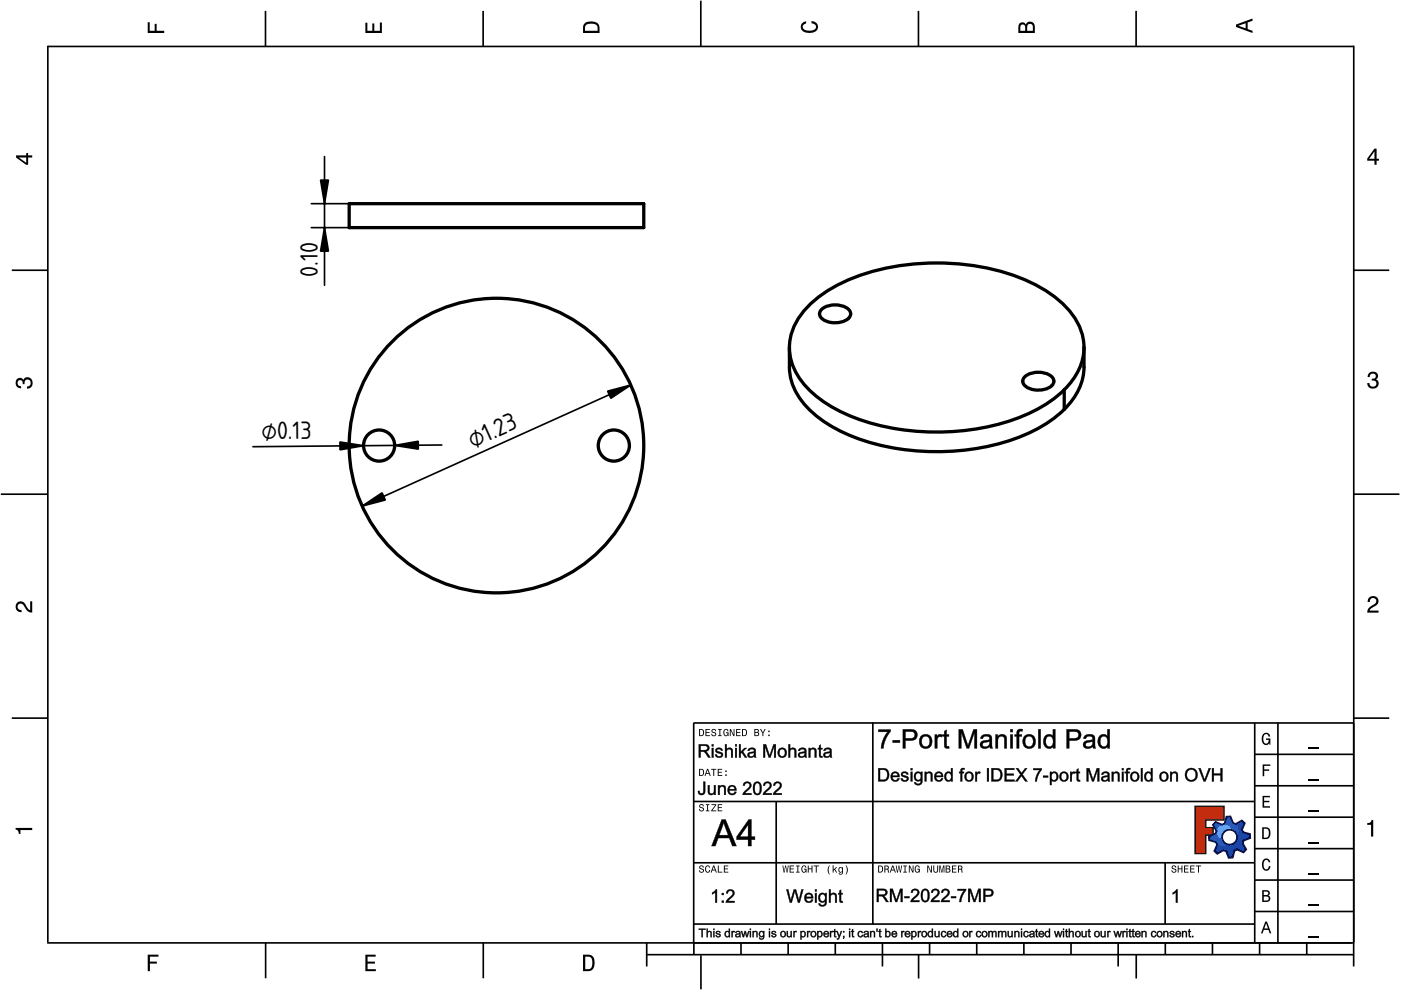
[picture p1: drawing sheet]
<svg xmlns="http://www.w3.org/2000/svg" width="297mm" height="210mm" viewBox="0 0 297 210" stroke-linecap="round" stroke-linejoin="round" font-family="sans-serif">
<defs><g id="words">
<g font-size="5">
<text x="67.4" y="58.6" transform="rotate(-90 67.4 58.6)">0.10</text>
<text x="55.4" y="93.2" transform="rotate(-1 55.4 93.2)">⌀0.13</text>
<text x="100.2" y="95.1" transform="rotate(-24 100.2 95.1)">⌀1.23</text>
</g>
</g></defs>
<g fill="none" stroke="#000" stroke-width=".35">
<path d="M10.1 9.7v190.1M10.1 9.9h277M56.3 2.3v7.5M102.4 2.3v7.5M148.6 .1v9.8M194.7 2.3v7.5M240.9 2.3v7.5M287 9.7v195.2M2.5 57.3h7.5M287.1 57.3h7.4M.2 104.8h10M287 104.8h9.7"/>
<path d="M2.5 152.3h7.5M147 153.3h140.1M147.1 153.3v49.1M185.1 153.2v42.8M266 159.9h21M266 153.3v46.7M270.9 153.3v46.7M287.1 152.3h7.4M147 169.9h119M164.6 169.9v26M266 179.9h21M266 173.3h21"/>
<path d="M266 166.6h21M10 199.9h277.1M56.3 199.9v7.5M102.5 199.9v7.5M137.1 199.9v5M147 195.9h119M147 182.9h119M157.1 199.9v2.5M167.1 199.9v2.5M177.1 199.9v2.5M187.1 199.9v5M197.1 199.9v2.5"/>
<path d="M207.1 199.9v2.5M217.1 199.9v2.5M227.1 199.9v2.5M237.1 199.9v5M247 182.9v13M247.1 199.9v2.5M257.1 199.9v2.5M266 193.3h21M266 186.6h21M267.1 199.9v2.5M277.1 199.9v2.5M137.1 202.4h150"/>
<path d="M148.6 202.6v7.2M194.8 202.4v5.1M240.9 202.4v5.1"/>
</g>
<g fill="#000">
<path d="M31.3 4.7h.4v1.8h1.1v-1.4h.4v1.4h1.6v.5h-3.5z" fill-rule="evenodd"/>
<path d="M77.5 4.8h.4v1.7h1v-1.5h.5v1.5h1.1v-1.7h.5v2.2h-3.5z" fill-rule="evenodd"/>
<path d="M124.1 4.9a2.19 2.19 0 0 0-.5 2.1h3.5v-1.2a1.42 1.42 0 0 0-1.7-1.3zM124.3 5.2a2.14 2.14 0 0 1 2.3 .3l.1 1h-2.7l.1-1z" fill-rule="evenodd"/>
<path d="M170.1 4.9l.8-.4v.5a.7 .7 0 0 0-.7 .5 .7 .7 0 0 0 .3 .8 1.69 1.69 0 0 0 2.5-.6 .9 .9 0 0 0-.9-.8v-.5a1.24 1.24 0 0 1 1.3 1.1 1.24 1.24 0 0 1-1 1.4 2.22 2.22 0 0 1-2.5-.7l-.1-.5z" fill-rule="evenodd"/>
<path d="M216.1 5l-.2 .8v1.2h3.5v-1.3a.98 .98 0 0 0-.7-1.1 .98 .98 0 0 0-1.2 .6 .84 .84 0 0 0-1.4-.2zM216.4 5.3a.54 .54 0 0 1 .7-.1 .54 .54 0 0 1 .3 .6v.7h-1.1zM217.9 5.2a.62 .62 0 0 1 .7-.1 .62 .62 0 0 1 .4 .6v.8h-1.2z" fill-rule="evenodd"/>
<path d="M262.1 5.2v.5l3.5 1.3v-.5l-1.1-.3v-1.4l1.1-.4v-.5zM262.6 5.5l1.5-.6v1.1z" fill-rule="evenodd"/>
<path d="M3.4 32.9v.5l2.1 1.5h.5v-1.5h.8v-.5h-.8v-.5h-.4v.5zM4 33.4h1.6v1.1z" fill-rule="evenodd"/>
<path d="M291.4 31.5l-1.5 2.1v.5h1.5v.8h.5v-.8h.5v-.4h-.5v-2.2zM291.4 32.1v1.6h-1.1z" fill-rule="evenodd"/>
<path d="M3.6 80.4a.86 .86 0 0 1 1.4 .1 1.06 1.06 0 0 1 1.2-.5 1.06 1.06 0 0 1 .7 1.2 1.1 1.1 0 0 1-1.2 1.2v-.4a.71 .71 0 0 0 .8-1 .71 .71 0 0 0-1.3-.1v.6h-.4a.61 .61 0 0 0-.3-.8 .61 .61 0 0 0-.8 .2 .61 .61 0 0 0 .2 .8l.6 .2v.4a1.15 1.15 0 0 1-1.2-.6 1.15 1.15 0 0 1 .3-1.3z" fill-rule="evenodd"/>
<path d="M290.3 79.1a1.08 1.08 0 0 1 1.3-.2 1.08 1.08 0 0 1 .5 1.3l-.4 .2a1.06 1.06 0 0 1 .6 1.3 1.06 1.06 0 0 1-1.2 .7 1.1 1.1 0 0 1-1.2-1.2h.4a.71 .71 0 0 0 1 .8 .71 .71 0 0 0 .1-1.3h-.6v-.4a.61 .61 0 0 0 .8-.3 .61 .61 0 0 0-.2-.8 .61 .61 0 0 0-.8 .2l-.2 .5h-.4z" fill-rule="evenodd"/>
<path d="M3.6 127.8a1.22 1.22 0 0 1 2 .7l.4 .6 .4 .3v-1.9h.4v2.4a1.8 1.8 0 0 1-1.7-1.4 .71 .71 0 0 0-.9-.5 .71 .71 0 0 0-.5 .8 .71 .71 0 0 0 .9 .6v.4a1.18 1.18 0 0 1-1.2-.6 1.18 1.18 0 0 1 .2-1.4z" fill-rule="evenodd"/>
<path d="M290.3 126.7a1.18 1.18 0 0 1 1.9 .3 1.18 1.18 0 0 1-1 1.7l-.5 .3-.3 .5h1.9v.4h-2.4a1.8 1.8 0 0 1 1.4-1.7 .71 .71 0 0 0 .5-.9 .71 .71 0 0 0-.9-.5 .71 .71 0 0 0-.5 .8h-.4z" fill-rule="evenodd"/>
<path d="M148.2 154.6v1.5h.5a.77 .77 0 0 0 .6-.8 .77 .77 0 0 0-.6-.7zM148.4 154.8a.58 .58 0 0 1 .7 .5 .58 .58 0 0 1-.7 .6zM149.6 154.6v1.5h.9v-.2h-.7v-.5h.6v-.2h-.6v-.4h.7v-.2zM151 154.7a.53 .53 0 0 0 0 .6 .53 .53 0 0 0 .6 .2 .32 .32 0 0 1-.3 .5 .32 .32 0 0 1-.3-.4h-.2a.5 .5 0 0 0 .7 .5 .5 .5 0 0 0 .1-.8l-.4-.1a.28 .28 0 0 1-.1-.4 .28 .28 0 0 1 .4-.1 .28 .28 0 0 1 .1 .3h.2a.51 .51 0 0 0-.3-.4 .51 .51 0 0 0-.5 .1zM152.3 154.6v.2h.2v1.1h-.2v.2h.7v-.2h-.3v-1.1h.3v-.2zM153.5 154.7a.81 .81 0 0 0 .5 1.4l.3-.2 .2 .2v-.8h-.6v.1h.4l-.2 .5a.6 .6 0 0 1-.5-.6 .6 .6 0 0 1 .4-.6l.2 .3h.2l-.1-.3a.53 .53 0 0 0-.8 0zM154.7 154.6v1.5h.2v-1.3l.6 1.3h.2v-1.5h-.2v1.2l-.5-1.2zM156.1 154.6v1.5h.9v-.2h-.7v-.5h.6v-.2h-.6v-.4h.7v-.2zM157.3 154.6v1.5h.5a.77 .77 0 0 0 .6-.8 .77 .77 0 0 0-.6-.7zM157.5 154.8a.58 .58 0 0 1 .7 .5 .58 .58 0 0 1-.7 .6zM159.9 154.6v1.5h.6a.42 .42 0 0 0 .5-.3 .42 .42 0 0 0-.3-.5l.2-.2-.1-.4zM160.1 154.8h.3a.23 .23 0 0 1 .3 .2 .23 .23 0 0 1-.3 .2h-.3zM160.1 155.4h.4a.26 .26 0 0 1 .3 .2 .26 .26 0 0 1-.3 .3h-.4zM161.1 154.6l.5 .9v.6h.2v-.6l.5-.9h-.2l-.4 .7-.3-.7zM162.9 155.8v.3h.3v-.3zM162.9 154.9v.3h.3v-.3z" fill-rule="evenodd"/>
<path d="M267.8 155.7a.85 .85 0 0 1 .9-.3 .85 .85 0 0 1 .6 .8h-.3l-.1-.3a.49 .49 0 0 0-.4-.3 .49 .49 0 0 0-.5 .3 1.2 1.2 0 0 0 .4 1.8 .66 .66 0 0 0 .6-.8h-.6v-.3h.9v1.3h-.1l-.1-.3-.3 .3a.85 .85 0 0 1-1.2-.7v-1.1z" fill-rule="evenodd"/>
<path d="M3.3 175.5h3.5v.5h-2.5v.8h-.3a.77 .77 0 0 0-.7-.9z" fill-rule="evenodd"/>
<path d="M148.4 170.6a.53 .53 0 0 0 0 .6 .53 .53 0 0 0 .6 .2 .32 .32 0 0 1-.3 .5 .32 .32 0 0 1-.3-.4h-.2a.5 .5 0 0 0 .7 .6 .5 .5 0 0 0 .1-.9l-.4-.1a.28 .28 0 0 1-.1-.4 .28 .28 0 0 1 .4-.1 .28 .28 0 0 1 .1 .4h.2a.51 .51 0 0 0-.3-.5 .51 .51 0 0 0-.5 .1zM149.7 170.5v.2h.2v1.1h-.2v.2h.7v-.2h-.3v-1.1h.3v-.2zM150.8 170.5v.2h.8l-.8 1.3h1.1v-.2h-.9l.9-1.3zM152.2 170.5v1.5h.9v-.2h-.7v-.5h.6v-.2h-.6v-.4h.7v-.2z" fill-rule="evenodd"/>
<path d="M148.2 163v1.5h.5a.77 .77 0 0 0 .6-.7 .77 .77 0 0 0-.6-.8zM148.4 163.2a.57 .57 0 0 1 .7 .6 .57 .57 0 0 1-.7 .5zM149.9 163l-.5 1.5h.2l.1-.4h.6l.2 .4h.2l-.6-1.5zM150 163.2l.3 .7h-.5zM150.8 163v.2h.4v1.3h.2v-1.3h.5v-.2zM152.2 163v1.5h.9v-.2h-.7v-.5h.6v-.2h-.6v-.4h.7v-.2zM153.8 164.2v.3h.3v-.3zM153.8 163.4v.3h.3v-.3z" fill-rule="evenodd"/>
<path d="M253.4 171h6.1v2.8h-3.9v1.7h1.6v1.5h-1.6v4h-2.2z" fill-rule="evenodd"/>
<path d="M257.7 174.3l-.5 .6 .7 1.3-.2 .6-1.4 .5v.9l1.5 .4 .3 .5-.7 1.4 .7 .5 1.3-.7 .6 .2 .5 1.4 .9-.1 .3-1.4 .6-.3 1.4 .6 .5-.6-.7-1.3 .2-.6 1.4-.5-.1-.9-1.4-.4-.3-.5 .6-1.4-.6-.6-1.3 .8-.6-.2-.5-1.4h-.9l-.4 1.5-.5 .2zM259.1 177.5a1.6 1.6 0 0 1 3.2 0 1.6 1.6 0 0 1-3.2 0z" fill-rule="evenodd"/>
<path d="M267.7 168.7h1.5v.3h-1.2v.8h1.1v.3h-1.1v.8h1.3v.3h-1.6z" fill-rule="evenodd"/>
<path d="M267.7 162.1h1.6v.3h-1.3v.7h1.1v.3h-1.1v1.2h-.3z" fill-rule="evenodd"/>
<path d="M267.6 175.4v2.5h.8a1.37 1.37 0 0 0 .7-2.2 1.56 1.56 0 0 0-1.5-.3zM267.9 175.7a.98 .98 0 0 1 1.2 .7 .98 .98 0 0 1-.7 1.2h-.5z" fill-rule="evenodd"/>
<path d="M289.9 174.5a.77 .77 0 0 0 .9-.6h.4v3.5h-.5v-2.5h-.8z" fill-rule="evenodd"/>
<path d="M148.4 183.6a.53 .53 0 0 0 0 .6 .53 .53 0 0 0 .6 .2 .32 .32 0 0 1-.3 .5 .32 .32 0 0 1-.3-.4h-.2a.5 .5 0 0 0 .7 .6 .5 .5 0 0 0 .1-.9l-.4-.1a.28 .28 0 0 1-.1-.4 .28 .28 0 0 1 .4-.1 .28 .28 0 0 1 .1 .4h.2a.51 .51 0 0 0-.3-.5 .51 .51 0 0 0-.5 .1zM149.6 183.7l-.1 .2a.67 .67 0 0 0 .1 .9 .67 .67 0 0 0 .8 .1l.2-.4h-.2l-.2 .3a.6 .6 0 0 1-.5-.5 .6 .6 0 0 1 .4-.6l.3 .3h.2l-.2-.4a.5 .5 0 0 0-.8 .1zM151.2 183.5l-.5 1.5h.2l.1-.4h.6l.2 .4h.2l-.6-1.5zM151.3 183.7l.3 .7h-.5zM152.2 183.5v1.5h1v-.2h-.8v-1.3zM153.5 183.5v1.5h.9v-.2h-.7v-.5h.6v-.2h-.6v-.4h.7v-.2z" fill-rule="evenodd"/>
<path d="M165.9 183.5l.3 1.5h.1l.3-1.3 .2 1.3h.2l.2-1.5h-.1l-.2 1.3-.2-1.3h-.2l-.2 1.3-.2-1.3zM167.4 183.5v1.5h1v-.2h-.8v-.5h.7v-.2h-.7v-.4h.7v-.2zM168.8 183.5v.2h.3v1.1h-.3v.2h.7v-.2h-.2v-1.1h.2v-.2zM170.1 183.7a.82 .82 0 0 0 .5 1.3l.3-.2 .1 .2v-.8h-.5v.2h.3l-.2 .4a.6 .6 0 0 1-.5-.5 .6 .6 0 0 1 .5-.6l.2 .3h.2l-.2-.4a.53 .53 0 0 0-.7 .1zM171.3 183.5v1.5h.2v-.7h.6v.7h.2v-1.5h-.2v.6h-.6v-.6zM172.5 183.5v.2h.5v1.3h.2v-1.3h.4v-.2zM175.8 183.5a1.35 1.35 0 0 0 .2 1.9 1.84 1.84 0 0 1 0-1.9zM176.5 183.5v1.5h.2v-.4l.2-.2 .4 .6h.2l-.4-.7 .4-.5h-.2l-.6 .6v-.9zM177.9 184a.59 .59 0 0 0-.2 .7 .59 .59 0 0 0 .7 .3l.1-.2a.31 .31 0 0 1-.1 .5 .31 .31 0 0 1-.4-.2h-.2a.47 .47 0 0 0 .5 .4 .47 .47 0 0 0 .4-.5v-1.2h-.2v.2l-.3-.2zM178 184.1l.1-.1a.42 .42 0 0 1 .4 .4 .42 .42 0 0 1-.4 .5l-.1-.3zM179.3 183.5a1.85 1.85 0 0 1 0 1.9 1.22 1.22 0 0 0 0-1.9z" fill-rule="evenodd"/>
<path d="M186.2 183.5v1.5h.5a.77 .77 0 0 0 .6-.7 .77 .77 0 0 0-.6-.8zM186.4 183.7a.58 .58 0 0 1 .6 .6 .58 .58 0 0 1-.6 .5zM187.5 183.5v1.5h.2v-.6a.45 .45 0 0 1 .5 .1 .45 .45 0 0 1 .1 .5h.2l-.2-.7a.42 .42 0 0 0 .1-.5 .42 .42 0 0 0-.4-.3zM187.7 183.7h.2a.26 .26 0 0 1 .4 .3 .26 .26 0 0 1-.4 .2h-.2zM189.2 183.5l-.6 1.5h.2l.2-.4h.6l.1 .4h.2l-.5-1.5zM189.3 183.7l.2 .7h-.4zM189.9 183.5l.3 1.5h.2l.2-1.3 .2 1.3h.2l.3-1.5h-.2l-.2 1.3-.2-1.3h-.2l-.2 1.3-.2-1.3zM191.5 183.5v.2h.3v1.1h-.3v.2h.8v-.2h-.3v-1.1h.3v-.2zM192.7 183.5v1.5h.2v-1.2l.5 1.2h.3v-1.5h-.2v1.2l-.6-1.2zM194.1 183.7a.81 .81 0 0 0 .5 1.3l.3-.2 .1 .2v-.8h-.5v.2h.3l-.2 .4a.6 .6 0 0 1-.5-.5 .6 .6 0 0 1 .5-.6l.2 .3h.2l-.2-.4a.53 .53 0 0 0-.7 .1zM196.6 183.5v1.5h.2v-1.2l.6 1.2h.2v-1.5h-.2v1.2l-.6-1.2zM197.9 183.5v.9a.52 .52 0 0 0 .5 .6 .52 .52 0 0 0 .5-.6v-.9h-.2v.9a.33 .33 0 0 1-.3 .5 .33 .33 0 0 1-.3-.5v-.9zM199.2 183.5v1.5h.1v-1.4l.3 1.4h.2l.3-1.4v1.4h.1v-1.5h-.2l-.3 1.3-.3-1.3zM200.5 183.5v1.5h.6a.42 .42 0 0 0 .4-.3 .42 .42 0 0 0-.2-.5l.2-.2-.1-.4zM200.7 183.7h.3a.23 .23 0 0 1 .3 .2 .23 .23 0 0 1-.3 .2h-.3zM200.7 184.3h.3a.26 .26 0 0 1 .3 .3 .26 .26 0 0 1-.3 .2h-.3zM201.8 183.5v1.5h1v-.2h-.8v-.5h.7v-.2h-.7v-.4h.8v-.2zM203.1 183.5v1.5h.2v-.6a.45 .45 0 0 1 .5 .1 .45 .45 0 0 1 .1 .5h.2l-.2-.7a.42 .42 0 0 0 .1-.5 .42 .42 0 0 0-.4-.3zM203.3 183.7h.3a.26 .26 0 0 1 .3 .3 .26 .26 0 0 1-.4 .2h-.2z" fill-rule="evenodd"/>
<path d="M248.5 183.6a.53 .53 0 0 0 0 .6 .53 .53 0 0 0 .6 .2 .32 .32 0 0 1-.2 .5 .32 .32 0 0 1-.3-.4h-.2a.5 .5 0 0 0 .6 .6 .5 .5 0 0 0 .2-.9l-.4-.1a.28 .28 0 0 1-.1-.4 .28 .28 0 0 1 .3-.1 .28 .28 0 0 1 .2 .4h.2a.51 .51 0 0 0-.3-.5 .51 .51 0 0 0-.6 .1zM249.7 183.5v1.5h.2v-.7h.6v.7h.2v-1.5h-.2v.6h-.6v-.6zM251 183.5v1.5h1v-.2h-.8v-.5h.7v-.2h-.7v-.4h.8v-.2zM252.3 183.5v1.5h1v-.2h-.8v-.5h.7v-.2h-.7v-.4h.8v-.2zM253.5 183.5v.2h.5v1.3h.2v-1.3h.5v-.2z" fill-rule="evenodd"/>
<path d="M268.3 195.4l-1 2.5h.4l.2-.7h1l.3 .7h.3l-.9-2.5zM268.4 195.8l.4 1.1h-.7z" fill-rule="evenodd"/>
<path d="M267.6 188.7v2.5h1a.7 .7 0 0 0 .7-.5 .7 .7 0 0 0-.4-.8 .61 .61 0 0 0 .3-.8 .61 .61 0 0 0-.7-.4zM267.9 189h.6a.38 .38 0 0 1 .4 .4 .38 .38 0 0 1-.5 .4h-.5zM267.9 190.1h.6a.44 .44 0 0 1 .5 .4 .44 .44 0 0 1-.5 .4h-.6z" fill-rule="evenodd"/>
<path d="M267.8 182.3a.85 .85 0 0 1 .9-.3 .85 .85 0 0 1 .6 .8h-.3l-.1-.2a.47 .47 0 0 0-.4-.3 .47 .47 0 0 0-.4 .3 1.21 1.21 0 0 0 .4 1.7 .64 .64 0 0 0 .5-.7h.4a.89 .89 0 0 1-.8 1 .89 .89 0 0 1-1-.7v-1.1z" fill-rule="evenodd"/>
<path d="M31.3 202.4h2.3v.4h-1.8v1.1h1.5v.4h-1.5v1.6h-.5z" fill-rule="evenodd"/>
<path d="M77.5 202.4h2.1v.4h-1.7v1.1h1.6v.4h-1.6v1.2h1.8v.4h-2.2z" fill-rule="evenodd"/>
<path d="M123.6 202.4v3.5h1.2a1.42 1.42 0 0 0 1.3-1.7 1.38 1.38 0 0 0-1.3-1.8zM124.1 202.8l1 .1a1.89 1.89 0 0 1 0 2.5l-1 .1z" fill-rule="evenodd"/>
</g>
<path d="M277.3 158.6h2.2M277.3 178.6h2.2M277.3 172h2.2M277.3 165.3h2.2M277.3 198.6h2.2M277.3 192h2.2M277.3 185.3h2.2" fill="none" stroke="#000" stroke-width=".25"/>
<g fill="#000">
<path d="M248.6 189.3l.8-.7h.3v2.8h-.4v-2.2l-.7 .4z"/>
<path d="M186.2 154.7h2.7v.4a6.7 6.7 0 0 0-1.6 3.6h-.5l.1-1.2 .6-1.3 .7-1h-2zM186.2 154.7v.5l2.1-.1-.8 1.1-.5 1.3-.2 1.2h.5l.4-1.9 .5-1 .6-.7v-.4zM189.2 156.9h1.6v.6h-1.6zM189.3 157v.5h1.5v-.5zM191.4 154.6l2.2 .1a1.19 1.19 0 0 1 1 1.2 1.19 1.19 0 0 1-1.2 1.1h-1.4v1.7h-.6zM191.4 154.6v4.1h.6l-.1-1.7h1.1a1.19 1.19 0 0 0 1.5-1.2 1.19 1.19 0 0 0-1.6-1.1zM192 155.1v1.4a2.44 2.44 0 0 0 1.7-.2 .73 .73 0 0 0-.2-1.1zM191.9 155.1h1.1a.79 .79 0 0 1 1 .7 .79 .79 0 0 1-1 .8h-1.1zM195.3 156a1.52 1.52 0 0 1 2.4 1 1.52 1.52 0 0 1-2 1.7 1.73 1.73 0 0 1-.4-2.7zM195.3 156a1.52 1.52 0 0 0-.3 1.8 1.52 1.52 0 0 0 1.7 .8 1.48 1.48 0 0 0 .8-2.1 1.48 1.48 0 0 0-2.2-.5zM195.7 156.4a1.07 1.07 0 0 0-.3 1.2 1.07 1.07 0 0 0 1.1 .6 1.09 1.09 0 0 0 .6-1.2 1.09 1.09 0 0 0-1.1-.8zM195.6 156.3a.98 .98 0 0 1 1.3 0 .98 .98 0 0 1 .2 1.2 .9 .9 0 0 1-1 .8 .9 .9 0 0 1-.7-1.1zM198.2 155.7h.5v.5a.68 .68 0 0 1 .4-.5 .68 .68 0 0 1 .7 .2l-.2 .5a.55 .55 0 0 0-.8 .2l-.1 2.1h-.5zM198.2 155.7v3h.5v-1.6a.66 .66 0 0 1 .1-.8 .66 .66 0 0 1 .8 0l.2-.4a.76 .76 0 0 0-1.2 .3l.1-.5zM200.2 155l.5-.3v1h.5v.5l-.5-.1v1.7a.31 .31 0 0 0 .2 .4 .31 .31 0 0 0 .3 0l.1 .5a.79 .79 0 0 1-.9-.1 .79 .79 0 0 1-.2-.8v-1.7l-.4 .1v-.5h.4zM200.2 155v.8l-.4-.1v.4h.4v1.7a.68 .68 0 0 0 .3 .8 .68 .68 0 0 0 .8 0l-.1-.4a.35 .35 0 0 1-.4 0 .35 .35 0 0 1-.1-.4v-1.7h.5v-.4l-.5 .1v-1.1zM203.3 154.6h.8l1.1 3.5 1.2-3.5h.8v4.1h-.6l.1-3.4-1.2 3.4h-.6l-1.1-3.5v3.5h-.5zM203.3 154.6v4.1h.5v-3.5l1.2 3.5h.4l1.3-3.4-.1 3.4h.5v-4.1h-.7l-1.2 3.6-1.1-3.6zM208.2 155.9a1.34 1.34 0 0 1 2.1 .5l.1 1.7 .1 .6h-.6l-.1-.4a1.27 1.27 0 0 1-2-.2 1.23 1.23 0 0 1 1.5-1.2l.5-.1a.74 .74 0 0 0-.7-.7 .74 .74 0 0 0-.8 .6l-.5-.1zM208.2 156l-.3 .6h.4a.76 .76 0 0 1 .6-.6 .76 .76 0 0 1 .8 .3v-.1a.37 .37 0 0 1 .2 .4 .37 .37 0 0 1-.3 .3l-1.1 .2a.9 .9 0 0 0-.7 1 1.27 1.27 0 0 0 2.1 .1v.5h.6l-.2-.6v-1.8a1.37 1.37 0 0 0-2.1-.3zM208.5 157.6a.5 .5 0 0 0 .1 .7 .5 .5 0 0 0 .6-.1l.5-.3 .1-.7zM208.4 157.5l1.4-.4a.92 .92 0 0 1-.3 1.1 .92 .92 0 0 1-1.2-.1zM211 155.7h.6l-.1 .5a1.05 1.05 0 0 1 1.3-.5 1.05 1.05 0 0 1 .7 1.2v1.8h-.6v-1.8a.67 .67 0 0 0-.8-.8 .67 .67 0 0 0-.5 1v1.6h-.6zM211.1 155.7v3h.5l-.1-1.6a.75 .75 0 0 1 .6-1 .75 .75 0 0 1 .9 .8v1.8h.4v-2.3a1.05 1.05 0 0 0-.9-.7 1.05 1.05 0 0 0-1 .6v-.6zM214.2 154.6h.6v.7h-.6zM214.2 154.6v.6h.5v-.6zM214.2 155.7h.6v3h-.6zM214.2 155.7v3h.5v-3zM215.7 154.8l.5-.3 .7 .1-.1 .5a.49 .49 0 0 0-.6 .1 .49 .49 0 0 0-.1 .5h.6v.5l-.6-.1v2.6h-.6l.1-2.6-.5 .1v-.5h.5zM215.8 154.9l-.2 .1v.8l-.5-.1v.4h.5v2.6h.5l-.1-2.6h.6v-.4l-.5 .1a.51 .51 0 0 1 0-.7 .51 .51 0 0 1 .7 0v-.5h-.6zM217.3 156a1.52 1.52 0 0 1 2.3 1 1.52 1.52 0 0 1-2 1.7 1.73 1.73 0 0 1-.3-2.7zM217.3 156a1.52 1.52 0 0 0-.3 1.8 1.52 1.52 0 0 0 1.7 .8 1.48 1.48 0 0 0 .7-2.1 1.48 1.48 0 0 0-2.1-.5zM217.6 156.4a1.07 1.07 0 0 0-.2 1.2 1.07 1.07 0 0 0 1 .6 1.09 1.09 0 0 0 .6-1.2 1.09 1.09 0 0 0-1-.8zM217.6 156.3a.98 .98 0 0 1 1.2 0 .98 .98 0 0 1 .3 1.2 .9 .9 0 0 1-1.1 .8 .9 .9 0 0 1-.7-1.1zM220.1 154.6h.6v4.1h-.6zM220.1 154.6v4.1h.5v-4.1zM221.6 156a1.05 1.05 0 0 1 1.6 .1v-1.5h.6v4.1h-.6l.1-.4a1.02 1.02 0 0 1-1.7 .1 1.93 1.93 0 0 1 0-2.4zM221.6 156a1.51 1.51 0 0 0-.3 1.7 1.51 1.51 0 0 0 1.5 .9l.5-.5v.6h.4v-4.1h-.5l.1 1.6a1.04 1.04 0 0 0-1.7-.2zM222 156.4a1.22 1.22 0 0 0 .5 1.9 1.14 1.14 0 0 0 .7-1.1 1.14 1.14 0 0 0-.7-1.1zM221.9 156.3a.86 .86 0 0 1 1.1-.1 .86 .86 0 0 1 .3 1 .87 .87 0 0 1-.8 1.2 .87 .87 0 0 1-.8-1.2zM226.1 154.6l2.2 .1a1.19 1.19 0 0 1 1 1.2 1.19 1.19 0 0 1-1.2 1.1h-1.4v1.7h-.6zM226.2 154.6v4.1h.5l-.1-1.7h1.1a1.19 1.19 0 0 0 1.5-1.2 1.19 1.19 0 0 0-1.5-1.1zM226.7 155.1v1.4a2.44 2.44 0 0 0 1.7-.2 .73 .73 0 0 0-.2-1.1zM226.6 155.1h1.1a.79 .79 0 0 1 1 .7 .79 .79 0 0 1-1 .8h-1.1zM230 155.9a1.34 1.34 0 0 1 2.2 .5v1.7l.2 .6h-.6l-.1-.4a1.27 1.27 0 0 1-2.1-.2 1.23 1.23 0 0 1 1.5-1.2l.6-.1a.74 .74 0 0 0-.7-.7 .74 .74 0 0 0-.8 .6l-.5-.1zM230.1 156l-.4 .6h.5a.76 .76 0 0 1 .5-.6 .76 .76 0 0 1 .8 .3v-.1a.37 .37 0 0 1 .2 .4 .37 .37 0 0 1-.3 .3l-1.1 .2a.9 .9 0 0 0-.6 1 1.27 1.27 0 0 0 2 .1l.1 .5h.5l-.2-.6v-1.8a1.37 1.37 0 0 0-2-.3zM230.3 157.6a.5 .5 0 0 0 .1 .7 .5 .5 0 0 0 .7-.1l.5-.3 .1-.7zM230.3 157.5l1.4-.4a.92 .92 0 0 1-.4 1.1 .92 .92 0 0 1-1.1-.1zM233.1 156a1.05 1.05 0 0 1 1.7 .1l-.1-1.5h.6v4.1h-.5v-.4a1.02 1.02 0 0 1-1.6 .1 1.93 1.93 0 0 1-.1-2.4zM233.2 156a1.51 1.51 0 0 0-.3 1.7 1.51 1.51 0 0 0 1.4 .9l.6-.5-.1 .6h.5v-4.1h-.5v1.6a1.04 1.04 0 0 0-1.6-.2zM233.5 156.4a1.22 1.22 0 0 0 .6 1.9 1.14 1.14 0 0 0 .7-1.1 1.14 1.14 0 0 0-.8-1.1zM233.5 156.3a.86 .86 0 0 1 1-.1 .86 .86 0 0 1 .4 1 .87 .87 0 0 1-.9 1.2 .87 .87 0 0 1-.8-1.2z"/>
<path d="M186.2 154.7h2.6v.4l-1.1 1.7-.4 1.9h-.5l.2-1.2 .5-1.3 .7-1h-2zM189.3 157h1.5v.5h-1.5zM191.4 154.6h1.5a1.23 1.23 0 0 1 1.6 1.2 1.23 1.23 0 0 1-1.5 1.2h-1v1.7h-.6zM192 155.1v1.5a2.47 2.47 0 0 0 1.7-.2 .74 .74 0 0 0 .2-1 .74 .74 0 0 0-.9-.3zM195.3 156a1.47 1.47 0 0 1 2.3 1 1.47 1.47 0 0 1-1.9 1.6 1.69 1.69 0 0 1-.4-2.6zM195.6 156.4a1.12 1.12 0 0 0-.2 1.2 1.12 1.12 0 0 0 1.1 .7 1.13 1.13 0 0 0 .6-1.3 1.13 1.13 0 0 0-1.1-.9zM198.2 155.7h.5v.5a.71 .71 0 0 1 1.1-.4l-.2 .5a.65 .65 0 0 0-.7 .1 .65 .65 0 0 0-.2 .7v1.6h-.5zM200.2 155l.5-.3v1h.5v.4h-.5v1.7a.33 .33 0 0 0 .1 .4 .33 .33 0 0 0 .4 0l.1 .5a.73 .73 0 0 1-.9-.1 .73 .73 0 0 1-.2-.8v-1.7h-.4v-.4h.4zM203.3 154.6h.8l1.1 3.5 1.2-3.5h.7v4.1h-.5v-3.4l-1.2 3.4h-.4l-1.2-3.5v3.5h-.5zM208.2 156a1.41 1.41 0 0 1 2.1 .3l.2 2.4h-.6l-.1-.4a1.2 1.2 0 0 1-2-.4 1.27 1.27 0 0 1 1.5-1h.3a.41 .41 0 0 0 .2-.5 .41 .41 0 0 0-.5-.3l-.7 .1-.3 .4h-.4zM208.5 157.5a.54 .54 0 0 0 0 .8 .54 .54 0 0 0 .7 0 .9 .9 0 0 0 .6-1.1zM211.1 155.7h.4v.5a1.04 1.04 0 0 1 1.3-.5 1.04 1.04 0 0 1 .6 1.2v1.8h-.4v-1.8a.72 .72 0 0 0-.9-.8 .72 .72 0 0 0-.5 1v1.6h-.5zM214.2 154.6h.5v.6h-.5zM214.2 155.7h.5v3h-.5zM215.7 154.8l.5-.2h.6v.5l-.5-.1-.2 .3v.4h.5v.4h-.5v2.6h-.5v-2.6h-.5v-.4h.5zM217.3 156a1.47 1.47 0 0 1 2.3 1 1.47 1.47 0 0 1-2 1.6 1.69 1.69 0 0 1-.3-2.6zM217.6 156.4a1.12 1.12 0 0 0-.3 1.2 1.12 1.12 0 0 0 1.1 .7 1.13 1.13 0 0 0 .7-1.3 1.13 1.13 0 0 0-1.1-.9zM220.1 154.6h.5v4.1h-.5zM221.6 156a1.07 1.07 0 0 1 1.6 .1v-1.5h.5v4.1h-.4v-.4a1.25 1.25 0 0 1-1.6 .2 1.25 1.25 0 0 1-.5-1.6zM221.9 156.4a1.26 1.26 0 0 0 .6 1.9 1.18 1.18 0 0 0 .8-1.1 1.18 1.18 0 0 0-.8-1.1zM226.2 154.6h1.5a1.23 1.23 0 0 1 1.5 1.2 1.23 1.23 0 0 1-1.5 1.2h-1v1.7h-.5zM226.7 155.1v1.5a2.47 2.47 0 0 0 1.8-.2 .74 .74 0 0 0 .1-1 .74 .74 0 0 0-.9-.3zM230 156a1.41 1.41 0 0 1 2.1 .3l.2 2.4h-.5l-.1-.4a1.2 1.2 0 0 1-2.1-.4 1.27 1.27 0 0 1 1.5-1h.3a.41 .41 0 0 0 .2-.5 .41 .41 0 0 0-.4-.3l-.8 .1-.2 .4h-.5zM230.3 157.5a.54 .54 0 0 0 .1 .8 .54 .54 0 0 0 .7 0 .9 .9 0 0 0 .6-1.1zM233.2 156a1.07 1.07 0 0 1 1.6 .1v-1.5h.5v4.1h-.5v-.4a1.25 1.25 0 0 1-1.6 .2 1.25 1.25 0 0 1-.4-1.6zM233.5 156.4a1.26 1.26 0 0 0 .6 1.9 1.18 1.18 0 0 0 .7-1.1 1.18 1.18 0 0 0-.8-1.1z"/>
<path d="M149.1 165.7h.4v1.9a.8 .8 0 0 1-.7 1 .8 .8 0 0 1-.8-.9l.3-.1 .1 .3a.38 .38 0 0 0 .5 .3 .38 .38 0 0 0 .2-.5zM149.1 165.7l.1 2a.46 .46 0 0 1-.4 .6 .46 .46 0 0 1-.5-.6h-.3a.73 .73 0 0 0 .8 .8 .73 .73 0 0 0 .7-.9v-1.9zM150.1 166.5h.4v1.5a.49 .49 0 0 0 .6 .2 .49 .49 0 0 0 .2-.6v-1.1h.5v2.1h-.4v-.4a.73 .73 0 0 1-.7 .4 .73 .73 0 0 1-.6-.5zM150.1 166.5v1.3a.68 .68 0 0 0 .5 .8 .68 .68 0 0 0 .9-.5l-.1 .4h.3v-2h-.3v1.1a.55 .55 0 0 1-.5 .7 .55 .55 0 0 1-.5-.7v-1.1zM152.2 166.5h.4v.3a.73 .73 0 0 1 .9-.4 .73 .73 0 0 1 .4 .9v1.3h-.4v-1.3a.46 .46 0 0 0-.5-.5 .46 .46 0 0 0-.4 .6v1.2h-.4zM152.2 166.5v2h.4l-.1-1.1a.53 .53 0 0 1 .5-.7 .53 .53 0 0 1 .6 .6l-.1 1.2h.4v-1.5a.73 .73 0 0 0-.7-.5 .73 .73 0 0 0-.7 .4l.1-.4zM154.5 166.7a.96 .96 0 0 1 1.2-.2 .96 .96 0 0 1 .4 1.1h-1.4a.56 .56 0 0 0 .4 .6 .56 .56 0 0 0 .7-.4l.3 .1a.83 .83 0 0 1-1.1 .7 1.16 1.16 0 0 1-.5-1.9zM154.6 166.8a1 1 0 0 0-.1 1.4 1 1 0 0 0 1.4 0l.2-.3h-.3a.59 .59 0 0 1-.8 .4 .59 .59 0 0 1-.4-.7h1.5a1.1 1.1 0 0 0-.9-1.1zM154.9 166.9l-.3 .4h1.1a.51 .51 0 0 0-.3-.5 .51 .51 0 0 0-.5 .1zM154.8 166.9l.4-.2 .3 .1 .3 .6h-1.2zM157.8 165.9a.95 .95 0 0 1 1.4 .2 .95 .95 0 0 1-.5 1.4l-.8 .7h1.4v.4h-1.9l.3-.7 .9-.9a.51 .51 0 0 0 .3-.6 .51 .51 0 0 0-.6-.3 .51 .51 0 0 0-.4 .5h-.4zM157.8 166l-.3 .5 .4 .1a.58 .58 0 0 1 .9-.5 .58 .58 0 0 1-.1 1l-.9 .8-.3 .6h1.8v-.3h-1.4l.6-.6a1.03 1.03 0 0 0 .4-1.7l-.7-.1zM160 165.9a1.03 1.03 0 0 1 1.2 .1 1.03 1.03 0 0 1 .3 1.2 1.05 1.05 0 0 1-.3 1.1 1.05 1.05 0 0 1-1.1 .2 2.15 2.15 0 0 1-.1-2.6zM160.1 165.9a2.28 2.28 0 0 0-.2 2.4 .89 .89 0 0 0 1.1 .1 .89 .89 0 0 0 .4-.9 1.19 1.19 0 0 0-1-1.7zM160.2 166.2a2.18 2.18 0 0 0 .2 2h.3a1.71 1.71 0 0 0 0-2.1zM160.3 166.1l.4-.1a1.73 1.73 0 0 1 0 2.3h-.3a1.87 1.87 0 0 1-.1-2.2zM162.1 165.9a.95 .95 0 0 1 1.4 .2 .95 .95 0 0 1-.5 1.4l-.8 .7h1.4v.4h-1.9l.3-.7 .9-.9a.51 .51 0 0 0 .3-.6 .51 .51 0 0 0-.6-.3 .51 .51 0 0 0-.4 .5h-.4zM162.1 166l-.3 .5 .4 .1a.58 .58 0 0 1 .9-.5 .58 .58 0 0 1-.1 1l-.9 .8-.3 .6h1.8v-.3h-1.4l.5-.6a1.03 1.03 0 0 0 .5-1.7l-.7-.1zM164.2 165.9a.95 .95 0 0 1 1.5 .2 .95 .95 0 0 1-.5 1.4l-.8 .7h1.4v.4h-1.9l.2-.7 1-.9a.51 .51 0 0 0 .3-.6 .51 .51 0 0 0-.6-.3 .51 .51 0 0 0-.4 .5h-.5zM164.3 166l-.3 .5 .3 .1a.58 .58 0 0 1 .9-.5 .58 .58 0 0 1-.1 1l-.9 .8-.3 .6h1.8v-.3h-1.4l.6-.6a1.03 1.03 0 0 0 .4-1.7l-.7-.1z"/>
<path d="M149.1 165.7h.4v1.9a.77 .77 0 0 1-.7 1 .77 .77 0 0 1-.8-.9h.3a.43 .43 0 0 0 .4 .5 .43 .43 0 0 0 .4-.5zM150.1 166.5h.3v1.1a.5 .5 0 0 0 .5 .7 .5 .5 0 0 0 .5-.7v-1.1h.3v2h-.3v-.3a.71 .71 0 0 1-.8 .3 .71 .71 0 0 1-.5-.7zM152.2 166.5h.4v.3a.72 .72 0 0 1 .8-.3 .72 .72 0 0 1 .5 .8v1.2h-.4v-1.2a.5 .5 0 0 0-.5-.6 .5 .5 0 0 0-.4 .7v1.1h-.4zM154.5 166.7a.94 .94 0 0 1 1.2-.1 .94 .94 0 0 1 .4 1h-1.5a.59 .59 0 0 0 .5 .7 .59 .59 0 0 0 .7-.4h.3a1 1 0 0 1-1.4 .5 1 1 0 0 1-.3-1.4zM154.8 166.9l-.2 .4h1.2a.56 .56 0 0 0-.4-.5 .56 .56 0 0 0-.6 .1zM157.8 165.9a.91 .91 0 0 1 1.4 .2 .91 .91 0 0 1-.5 1.4l-.8 .7h1.4v.3h-1.8a3.2 3.2 0 0 1 1.3-1.6 .53 .53 0 0 0-.2-.9 .53 .53 0 0 0-.7 .6l-.4-.1zM160.1 165.9a.99 .99 0 0 1 1.1 .1 .99 .99 0 0 1 .3 1.2 1.01 1.01 0 0 1-.3 1.1 1.01 1.01 0 0 1-1.1 .1 2.12 2.12 0 0 1 0-2.5zM160.3 166.1a1.88 1.88 0 0 0 .1 2.2h.3a1.72 1.72 0 0 0 0-2.3zM162.1 165.9a.91 .91 0 0 1 1.4 .2 .91 .91 0 0 1-.5 1.4l-.8 .7h1.4v.3h-1.8a3.2 3.2 0 0 1 1.3-1.6 .53 .53 0 0 0-.2-.9 .53 .53 0 0 0-.7 .6l-.4-.1zM164.2 165.9a.91 .91 0 0 1 1.4 .2 .91 .91 0 0 1-.5 1.4l-.7 .7h1.3v.3h-1.8a3.2 3.2 0 0 1 1.3-1.6 .53 .53 0 0 0-.2-.9 .53 .53 0 0 0-.7 .6l-.3-.1z"/>
<path d="M148.1 157.8h1.3a.79 .79 0 0 1 1 .6 .79 .79 0 0 1-.8 .9l.4 .3 .7 1h-.6l-.9-1.2h-.7l.1 1.2h-.5zM148.2 157.8v2.8h.3v-1.3l.9 .1 .8 1.2h.4l-.8-1.1-.3-.2a.74 .74 0 0 0 .8-.7 .74 .74 0 0 0-.9-.7zM148.5 158.1v1l.8-.1a.45 .45 0 0 0 .7-.3 .45 .45 0 0 0-.6-.5zM148.5 158.1h.9a.53 .53 0 0 1 .7 .6 .53 .53 0 0 1-.8 .4h-.8zM150.9 157.8h.4v.5h-.4zM150.9 157.8v.4h.4v-.4zM150.9 158.6h.4v2h-.4zM150.9 158.6v2h.4v-2zM151.8 158.7h.1a.85 .85 0 0 1 1.4 .4l-.4 .1a.41 .41 0 0 0-.4-.3 .41 .41 0 0 0-.4 .3l.4 .2a.68 .68 0 0 1 .8 .6 .68 .68 0 0 1-.8 .7 .71 .71 0 0 1-.9-.7l.3-.1a.5 .5 0 0 0 .5 .4 .5 .5 0 0 0 .5-.3l-.2-.1a.92 .92 0 0 1-1.1-.9zM151.8 158.8a.6 .6 0 0 0 0 .7 .6 .6 0 0 0 .7 .2l.4 .2a.5 .5 0 0 1-.4 .5 .5 .5 0 0 1-.5-.5l-.4 .1a.82 .82 0 0 0 .9 .6 .82 .82 0 0 0 .7-.7l-.2-.3-1-.4a.48 .48 0 0 1 .4-.4 .48 .48 0 0 1 .5 .4l.3-.1a.88 .88 0 0 0-1.4-.3zM153.7 157.8h.4v1a.73 .73 0 0 1 .8-.3 .73 .73 0 0 1 .5 .8v1.3h-.4v-1.3a.45 .45 0 0 0-.6-.4 .45 .45 0 0 0-.3 .6v1.1h-.4zM153.7 157.8v2.8h.4l-.1-1.1a.53 .53 0 0 1 .4-.7 .53 .53 0 0 1 .7 .5l-.1 1.3h.4l-.1-1.3a.69 .69 0 0 0-.5-.7 .69 .69 0 0 0-.8 .3l.1-1.1zM155.8 157.8h.5v.5h-.5zM155.9 157.8v.4h.3v-.4zM155.8 158.6h.5v2h-.5zM155.9 158.6v2h.3v-2zM156.7 157.8h.4l-.1 1.6 .8-.8h.6l-.9 .7 .9 1.3h-.5l-.6-1-.3 .2 .1 .8h-.4zM156.7 157.8v2.8h.3v-.8l.3-.3 .6 1.1h.4l-.8-1.3 .8-.7h-.5l-.8 .9v-1.7zM158.7 158.8a.88 .88 0 0 1 .9-.3 .88 .88 0 0 1 .7 .8l.1 1.3h-.5v-.2a.73 .73 0 0 1-1.1 .3 .73 .73 0 0 1-.1-1.1l1.1-.3a.49 .49 0 0 0-.4-.4 .49 .49 0 0 0-.5 .4l-.4-.1zM158.7 158.8l-.2 .4h.4a.52 .52 0 0 1 .3-.4 .52 .52 0 0 1 .6 .1l.1 .5-.9 .1a.6 .6 0 0 0-.3 1 .99 .99 0 0 0 1.2-.2l.1 .3h.3l-.1-.4v-1.2a.97 .97 0 0 0-1.5-.2zM159 159.9h-.1a.43 .43 0 0 0 .4 .5 .43 .43 0 0 0 .5-.4l.1-.4zM158.9 159.8l1-.3a.62 .62 0 0 1-.3 .8 .62 .62 0 0 1-.8-.2zM161.8 157.8h.6l.8 2.4 .8-2.4h.5v2.8h-.4l.1-2.3-.8 2.3h-.4l-.8-2.4v2.4h-.4zM161.8 157.8v2.8h.4v-2.4l.8 2.4h.3l.9-2.3-.1 2.3h.4v-2.8h-.5l-.8 2.5-.8-2.5zM165.2 158.7a1.05 1.05 0 0 1 1.5 .2 1.05 1.05 0 0 1-.2 1.5 1.05 1.05 0 0 1-1.5-.2l-.1-1zM165.2 158.8a1.03 1.03 0 0 0-.2 1.3 1.03 1.03 0 0 0 1.3 .4 1.02 1.02 0 0 0 .3-1.4 1.02 1.02 0 0 0-1.4-.3zM165.5 159a.7 .7 0 0 0-.2 .9 .7 .7 0 0 0 .8 .3 .69 .69 0 0 0 .3-.9 .69 .69 0 0 0-.9-.3zM165.4 159a.77 .77 0 0 1 1.1 .4 .77 .77 0 0 1-.7 1 .84 .84 0 0 1-.4-1.4zM167.1 157.8h.5l-.1 1a.73 .73 0 0 1 .9-.3 .73 .73 0 0 1 .4 .8v1.3h-.4v-1.3a.45 .45 0 0 0-.5-.4 .45 .45 0 0 0-.3 .6v1.1h-.5zM167.2 157.8v2.8h.3v-1.1a.53 .53 0 0 1 .4-.7 .53 .53 0 0 1 .6 .5v1.3h.3v-1.3a.69 .69 0 0 0-.5-.7 .69 .69 0 0 0-.8 .3v-1.1zM169.4 158.8a.88 .88 0 0 1 1-.3 .88 .88 0 0 1 .6 .8l.1 1.3h-.4l-.1-.2a.73 .73 0 0 1-1 .3 .73 .73 0 0 1-.2-1.1l1.2-.3a.49 .49 0 0 0-.5-.4 .49 .49 0 0 0-.5 .4l-.4-.1zM169.4 158.8l-.1 .4h.3a.52 .52 0 0 1 .4-.4 .52 .52 0 0 1 .5 .1l.1 .5-.9 .1a.6 .6 0 0 0-.3 1 .99 .99 0 0 0 1.3-.2v.3h.4l-.2-.4v-1.2a.97 .97 0 0 0-1.5-.2zM169.7 159.9h-.1a.43 .43 0 0 0 .4 .5 .43 .43 0 0 0 .5-.4l.1-.4zM169.6 159.8l1-.3a.62 .62 0 0 1-.3 .8 .62 .62 0 0 1-.8-.2zM171.4 158.6h.4v.3a.73 .73 0 0 1 .9-.4 .73 .73 0 0 1 .4 .9v1.2h-.4v-1.2a.46 .46 0 0 0-.5-.5 .46 .46 0 0 0-.4 .6v1.1h-.4zM171.5 158.6v2h.3v-1.1a.53 .53 0 0 1 .4-.7 .53 .53 0 0 1 .6 .6v1.2h.3v-1.6a.73 .73 0 0 0-.7-.4 .73 .73 0 0 0-.7 .4l.1-.4zM173.6 158.1l.4-.3v.8h.4v.3h-.4l.1 1.3 .3 .1v.3a.57 .57 0 0 1-.6 0 .57 .57 0 0 1-.2-.6l.1-1.1h-.3v-.3h.3zM173.7 158.1v.5h-.3v.3l.3-.1v1.2a.46 .46 0 0 0 .2 .5 .46 .46 0 0 0 .5 .1v-.3a.27 .27 0 0 1-.3 0 .27 .27 0 0 1-.1-.3v-1.2l.3 .1v-.3h-.3v-.7zM174.7 158.8a.88 .88 0 0 1 1-.3 .88 .88 0 0 1 .6 .8l.2 1.3h-.5v-.2a.73 .73 0 0 1-1.1 .3 .73 .73 0 0 1-.1-1.1l1.1-.3a.49 .49 0 0 0-.4-.4 .49 .49 0 0 0-.6 .4l-.3-.1zM174.8 158.8l-.2 .4h.4a.52 .52 0 0 1 .3-.4 .52 .52 0 0 1 .6 .1l.1 .5-1 .1a.6 .6 0 0 0-.2 1 .99 .99 0 0 0 1.2-.2l.1 .3h.3l-.1-.4v-1.2a.97 .97 0 0 0-1.5-.2zM175.1 159.9h-.1a.43 .43 0 0 0 .4 .5 .43 .43 0 0 0 .5-.4l.1-.4zM175 159.8l1-.3a.62 .62 0 0 1-.3 .8 .62 .62 0 0 1-.8-.2z"/>
<path d="M148.2 157.8h1.2a.77 .77 0 0 1 1 .7 .77 .77 0 0 1-.8 .8l1 1.3h-.4l-.8-1.1-.4-.1h-.5v1.2h-.3zM148.5 158.1v1h.8a.48 .48 0 0 0 .7-.4 .48 .48 0 0 0-.6-.6zM150.9 157.8h.4v.4h-.4zM150.9 158.6h.4v2h-.4zM151.8 158.8a.87 .87 0 0 1 1.4 .3l-.3 .1a.4 .4 0 0 0-.5-.4 .4 .4 0 0 0-.3 .5h.2a.86 .86 0 0 1 1 .9 .89 .89 0 0 1-.9 .4 .89 .89 0 0 1-.8-.6l.4-.1a.45 .45 0 0 0 .4 .5 .45 .45 0 0 0 .4-.5l-.1-.1a.89 .89 0 0 1-1-.8zM153.7 157.8h.4v1a.71 .71 0 0 1 .8-.2 .71 .71 0 0 1 .5 .7v1.3h-.4v-1.3a.49 .49 0 0 0-.6-.4 .49 .49 0 0 0-.3 .6v1.1h-.4zM155.9 157.8h.3v.4h-.3zM155.9 158.6h.3v2h-.3zM156.7 157.8h.3v1.6l.8-.8h.5l-.8 .7 .9 1.3h-.5l-.6-1-.3 .2v.8h-.3zM158.7 158.8a.87 .87 0 0 1 .9-.3 .87 .87 0 0 1 .6 .8l.1 1.3h-.3l-.1-.2a.74 .74 0 0 1-.9 .3 .74 .74 0 0 1-.5-.9l.5-.3 .9-.2a.51 .51 0 0 0-.5-.5 .51 .51 0 0 0-.5 .4h-.4zM158.9 159.8a.36 .36 0 0 0 0 .5 .36 .36 0 0 0 .5 .1l.4-.3 .1-.5zM161.8 157.8h.6l.8 2.4 .8-2.4h.5v2.8h-.4v-2.3l-.8 2.3h-.3l-.8-2.4v2.4h-.4zM165.2 158.8a1.01 1.01 0 0 1 1.4 .2 1.01 1.01 0 0 1-.2 1.4 1.01 1.01 0 0 1-1.4-.2l-.1-.9zM165.4 159a.74 .74 0 0 0-.1 .9 .74 .74 0 0 0 .8 .4 .73 .73 0 0 0 .3-1 .73 .73 0 0 0-1-.3zM167.2 157.8h.3v1a.71 .71 0 0 1 .9-.2 .71 .71 0 0 1 .4 .7v1.3h-.3v-1.3a.49 .49 0 0 0-.6-.4 .49 .49 0 0 0-.4 .6v1.1h-.3zM169.4 158.8a.87 .87 0 0 1 .9-.3 .87 .87 0 0 1 .6 .8l.2 1.3h-.4l-.1-.2a.74 .74 0 0 1-.9 .3 .74 .74 0 0 1-.4-.9l.4-.3 .9-.2a.51 .51 0 0 0-.5-.5 .51 .51 0 0 0-.5 .4h-.3zM169.7 159.8a.36 .36 0 0 0 0 .5 .36 .36 0 0 0 .5 .1l.3-.3 .1-.5zM171.5 158.6h.3v.3a.72 .72 0 0 1 .8-.3 .72 .72 0 0 1 .5 .8v1.2h-.3v-1.2a.5 .5 0 0 0-.6-.6 .5 .5 0 0 0-.4 .7v1.1h-.3zM173.7 158.1l.3-.2v.7h.3v.3h-.3v1.1l.1 .3h.2l.1 .3a.5 .5 0 0 1-.6 0 .5 .5 0 0 1-.1-.6v-1.1h-.3v-.3h.3zM174.8 158.8a.87 .87 0 0 1 .9-.3 .87 .87 0 0 1 .6 .8l.1 1.3h-.3l-.1-.2a.74 .74 0 0 1-.9 .3 .74 .74 0 0 1-.5-.9l.4-.3 1-.2a.51 .51 0 0 0-.5-.5 .51 .51 0 0 0-.5 .4h-.4zM175 159.8a.36 .36 0 0 0 0 .5 .36 .36 0 0 0 .5 .1l.4-.3 .1-.5z"/>
<path d="M153 173.7h.9l2.3 5.7h-1l-.6-1.7h-2.3l-.6 1.7h-.9zM153 173.8l-2.1 5.6h.8l.5-1.8h2.5l.6 1.8h.8l-2.3-5.6zM153.4 174.4l-.2 .8-.7 1.9h1.9zM153.4 174.3l1.1 2.8h-2.1zM158.7 173.7h.6v3.7h.8v.7l-.8-.1v1.4h-.7v-1.4l-2.5 .1v-.7zM158.7 173.8l-2.5 3.6v.6h2.5l-.1 1.4h.7v-1.4h.8v-.6h-.8v-3.6zM158.6 174.9l-1.7 2.5h1.7zM158.7 174.7v2.7h-1.9z"/>
<path d="M153 173.8h.8l2.3 5.6h-.8l-.7-1.7h-2.3l-.6 1.7h-.8zM153.4 174.4l-.9 2.7h1.9zM158.7 173.8h.6v3.6h.8v.6h-.8v1.4h-.7v-1.4h-2.4v-.6zM158.6 174.9l-1.7 2.5h1.7z"/>
<path d="M186.2 162.8l1.3 .1 .6 .2a1.41 1.41 0 0 1 .4 1.6 1.17 1.17 0 0 1-1.3 1h-1zM186.2 162.9v2.8l1-.1a1.42 1.42 0 0 0 1.2-.9 1.42 1.42 0 0 0-.4-1.5l-.5-.3zM186.6 163.2v2.1h.6a1.08 1.08 0 0 0 .9-.8 1.08 1.08 0 0 0-.5-1.2zM186.5 163.2h.7a1.13 1.13 0 0 1 1 .9 1.13 1.13 0 0 1-.7 1.3h-1zM189.1 163.9a.96 .96 0 0 1 1.2-.2 .96 .96 0 0 1 .4 1.1l-1.4-.1a.56 .56 0 0 0 .4 .7 .56 .56 0 0 0 .7-.4h.3a.83 .83 0 0 1-1.2 .7 1.16 1.16 0 0 1-.4-1.8zM189.2 163.9a1 1 0 0 0-.1 1.4 1 1 0 0 0 1.4 .1l.2-.3-.4-.1a.59 .59 0 0 1-.7 .4 .59 .59 0 0 1-.4-.7h1.5a1.1 1.1 0 0 0-.9-1.1zM189.4 164.1l-.2 .4h1.1a.51 .51 0 0 0-.3-.5 .51 .51 0 0 0-.6 .1zM189.4 164l.4-.2 .3 .1 .3 .6h-1.2zM191.1 163.8l.2-.1a.85 .85 0 0 1 1.3 .5l-.4 .1a.41 .41 0 0 0-.3-.4 .41 .41 0 0 0-.5 .3l.4 .2a.68 .68 0 0 1 .9 .7 .68 .68 0 0 1-.9 .7 .71 .71 0 0 1-.8-.8h.3a.5 .5 0 0 0 .4 .4 .5 .5 0 0 0 .6-.3l-.2-.2a.92 .92 0 0 1-1.1-.9zM191.2 163.9a.6 .6 0 0 0 0 .6 .6 .6 0 0 0 .7 .3l.4 .2a.5 .5 0 0 1-.5 .5 .5 .5 0 0 1-.5-.5l-.3 .1a.82 .82 0 0 0 .8 .6 .82 .82 0 0 0 .8-.8l-.3-.3-1-.4a.48 .48 0 0 1 .5-.4 .48 .48 0 0 1 .5 .4h.3a.88 .88 0 0 0-1.4-.3zM193.1 162.8h.4v.5h-.4zM193.1 162.9v.4h.3v-.4zM193.1 163.6h.4v2.1h-.4zM193.1 163.7v2h.3v-2zM194 163.8a.77 .77 0 0 1 1.2 .1v-.3h.4v1.8a.91 .91 0 0 1-.7 1.1 .91 .91 0 0 1-1.1-.7h.4a.53 .53 0 0 0 .5 .4 .53 .53 0 0 0 .5-.4v-.4a.81 .81 0 0 1-.9 .3 .81 .81 0 0 1-.5-.8v-.6zM194.1 163.9a.93 .93 0 0 0-.2 1.2 .93 .93 0 0 0 1.3 .3h.1a.61 .61 0 0 1-.3 .7 .61 .61 0 0 1-.7 0l-.1-.2-.3-.1a.86 .86 0 0 0 1 .6 .86 .86 0 0 0 .6-1l.1-1.7h-.4l.1 .3a.76 .76 0 0 0-1.2-.1zM194.3 164.1a.65 .65 0 0 0-.1 .9 .65 .65 0 0 0 .9 .2 .65 .65 0 0 0 .1-.9 .65 .65 0 0 0-.9-.2zM194.3 164a.74 .74 0 0 1 1.1 .5 .74 .74 0 0 1-.7 .9 .82 .82 0 0 1-.4-1.4zM196 163.6h.4v.3a.73 .73 0 0 1 .9-.3 .73 .73 0 0 1 .4 .8v1.3h-.4v-1.3a.46 .46 0 0 0-.5-.5 .46 .46 0 0 0-.4 .7v1.1h-.4zM196.1 163.7v2h.3v-1.1a.53 .53 0 0 1 .4-.7 .53 .53 0 0 1 .6 .5v1.3h.3v-1.6a.73 .73 0 0 0-.7-.5 .73 .73 0 0 0-.7 .5l.1-.4zM198.3 163.9a.96 .96 0 0 1 1.2-.2 .96 .96 0 0 1 .4 1.1l-1.4-.1a.56 .56 0 0 0 .4 .7 .56 .56 0 0 0 .7-.4h.3a.83 .83 0 0 1-1.1 .7 1.16 1.16 0 0 1-.5-1.8zM198.4 163.9a1 1 0 0 0-.1 1.4 1 1 0 0 0 1.4 .1l.2-.3-.3-.1a.59 .59 0 0 1-.7 .4 .59 .59 0 0 1-.5-.7h1.5a1.1 1.1 0 0 0-.9-1.1zM198.7 164.1l-.2 .4h1a.51 .51 0 0 0-.3-.5 .51 .51 0 0 0-.5 .1zM198.6 164l.4-.2 .4 .1 .2 .6h-1.2zM200.5 163.8a.74 .74 0 0 1 1.1 .1v-1.1h.4v2.9h-.4l.1-.3a.74 .74 0 0 1-1.3 0 1.38 1.38 0 0 1 .1-1.6zM200.5 163.9a.98 .98 0 0 0-.2 1.2 .98 .98 0 0 0 1.2 .4l.2-.2v.4h.3v-2.8h-.4l.1 1.1a.71 .71 0 0 0-1.2-.1zM200.8 164.1a.67 .67 0 0 0-.2 .9 .67 .67 0 0 0 .9 .2 .67 .67 0 0 0 .1-.9 .67 .67 0 0 0-.8-.2zM200.7 164a.66 .66 0 0 1 .9 .1 .66 .66 0 0 1 .1 .8 .59 .59 0 0 1-.7 .6 .59 .59 0 0 1-.5-.8zM203.7 163l.3-.2h.6l-.1 .4a.33 .33 0 0 0-.4 0 .33 .33 0 0 0-.1 .5l.4-.1v.4l-.4-.1v1.8h-.4l.1-1.8-.4 .1v-.4l.4 .1zM203.7 163.1v.6h-.4v.2h.4v1.8h.3l-.1-1.8h.5v-.2h-.4a.36 .36 0 0 1 0-.5 .36 .36 0 0 1 .5 0v-.3h-.5zM204.8 163.8a1.05 1.05 0 0 1 1.5 .2 1.05 1.05 0 0 1-.2 1.5 1.05 1.05 0 0 1-1.5-.2l-.1-1zM204.8 163.8a1.03 1.03 0 0 0-.2 1.4 1.03 1.03 0 0 0 1.3 .3 1.02 1.02 0 0 0 .4-1.4 1.02 1.02 0 0 0-1.5-.3zM205.1 164.1a.7 .7 0 0 0-.2 .9 .7 .7 0 0 0 .8 .3 .69 .69 0 0 0 .3-.9 .69 .69 0 0 0-.9-.3zM205 164.1a.77 .77 0 0 1 1.1 .4 .77 .77 0 0 1-.6 1 .84 .84 0 0 1-.5-1.4zM206.7 163.6h.4v.4a.47 .47 0 0 1 .3-.4 .47 .47 0 0 1 .5 .1l-.1 .4-.4-.1-.2 .2v1.5h-.5zM206.8 163.7v2h.3v-1.1a.46 .46 0 0 1 .1-.5 .46 .46 0 0 1 .6-.1l.1-.3a.61 .61 0 0 0-.9 .3l.1-.3zM209.2 162.8h.5v2.9h-.5zM209.3 162.9v2.8h.4v-2.8zM210.2 162.8l1.3 .1 .6 .2a1.41 1.41 0 0 1 .4 1.6 1.17 1.17 0 0 1-1.3 1h-1zM210.2 162.9v2.8l1-.1a1.42 1.42 0 0 0 1.2-.9 1.42 1.42 0 0 0-.4-1.5l-.5-.3zM210.6 163.2v2.1h.6a1.08 1.08 0 0 0 .9-.8 1.08 1.08 0 0 0-.5-1.2zM210.5 163.2h.7a1.13 1.13 0 0 1 1 .9 1.13 1.13 0 0 1-.7 1.3h-1zM213 162.8h2.1v.5l-1.7-.1v.9l1.6-.1v.4h-1.6v.9h1.7v.4h-2.1zM213 162.9v2.8h2.1v-.4l-1.8 .1v-1h1.6v-.3h-1.6v-.9h1.7v-.3zM215.3 162.8h.6l.7 1.1 .7-1.1h.5l-1 1.4 1.1 1.5h-.5l-.8-1.2-.8 1.2h-.6l1.2-1.5zM215.4 162.9l1 1.3-1.1 1.5h.4l.9-1.3 .8 1.3h.4l-1.1-1.5 1.1-1.3h-.4l-.8 1.1-.7-1.1zM219 162.9h1.9v.3a4.8 4.8 0 0 0-1.1 2.5h-.4a3.8 3.8 0 0 1 1-2.4h-1.4zM219.1 162.9v.4h1.4a4.7 4.7 0 0 0-1 2.4h.3l.3-1.3 .8-1.2v-.3zM221.1 164.4h1.2v.5h-1.2zM221.2 164.5v.3h1v-.3zM222.6 163.6h.4l-.1 .3a.79 .79 0 0 1 .9-.3 .79 .79 0 0 1 .6 .7 .96 .96 0 0 1-.3 1.2 .96 .96 0 0 1-1.2 0l.1 1h-.4zM222.6 163.7v2.7h.4l-.1-1.1a.86 .86 0 0 0 1.2 .1 .86 .86 0 0 0 .2-1.1 .74 .74 0 0 0-.6-.6 .74 .74 0 0 0-.8 .3v-.3zM223.1 164.1a.73 .73 0 0 0-.1 .8 .73 .73 0 0 0 .7 .4 .75 .75 0 0 0 .3-.8 .75 .75 0 0 0-.7-.5zM223.1 164.1a.65 .65 0 0 1 .8-.1 .65 .65 0 0 1 .1 .9 .59 .59 0 0 1-.7 .6 .59 .59 0 0 1-.4-.8zM224.9 163.8a1.05 1.05 0 0 1 1.5 .2 1.05 1.05 0 0 1-.2 1.5 1.05 1.05 0 0 1-1.5-.2l-.1-1zM224.9 163.8a1.03 1.03 0 0 0-.1 1.4 1.03 1.03 0 0 0 1.2 .3 1.02 1.02 0 0 0 .4-1.4 1.02 1.02 0 0 0-1.5-.3zM225.2 164.1a.7 .7 0 0 0-.2 .9 .7 .7 0 0 0 .9 .3 .69 .69 0 0 0 .2-.9 .69 .69 0 0 0-.9-.3zM225.1 164.1a.77 .77 0 0 1 1.2 .4 .77 .77 0 0 1-.7 1 .84 .84 0 0 1-.5-1.4zM226.9 163.6h.4l-.1 .4a.47 .47 0 0 1 .3-.4 .47 .47 0 0 1 .5 .1l-.1 .4-.4-.1-.2 .2v1.5h-.4zM226.9 163.7v2h.3v-1.1a.46 .46 0 0 1 .1-.5 .46 .46 0 0 1 .6-.1l.1-.3a.61 .61 0 0 0-.8 .3v-.3zM228.2 163.1l.5-.2-.1 .8 .4-.1v.4h-.4l.1 1.3h.3l.1 .4a.57 .57 0 0 1-.6-.1 .57 .57 0 0 1-.3-.5l.1-1.2-.3 .1v-.4l.3 .1zM228.3 163.2v.5h-.3v.2h.3v1.2a.46 .46 0 0 0 .2 .5 .46 .46 0 0 0 .5 0v-.2a.27 .27 0 0 1-.3 0 .27 .27 0 0 1-.1-.3v-1.2h.4v-.2h-.4v-.7zM230.4 162.8h.6l.7 2.5 .8-2.5h.6v2.9h-.4v-2.3l-.8 2.3h-.4l-.7-2.4v2.4h-.4zM230.4 162.9v2.8h.4v-2.4l.8 2.4h.3l.8-2.4v2.4h.4v-2.8h-.5l-.9 2.5-.7-2.5zM233.6 163.9a.88 .88 0 0 1 1-.4 .88 .88 0 0 1 .7 .9l.1 1.3h-.5v-.3a.73 .73 0 0 1-1.1 .3 .73 .73 0 0 1-.1-1.1l1.1-.2a.49 .49 0 0 0-.4-.5 .49 .49 0 0 0-.5 .4h-.4zM233.7 163.9l-.2 .3 .4 .1a.52 .52 0 0 1 .3-.5 .52 .52 0 0 1 .6 .2l.1 .4-.9 .2a.6 .6 0 0 0-.3 .9 .99 .99 0 0 0 1.2-.2l.1 .4h.3l-.1-.4v-1.2a.97 .97 0 0 0-1.5-.2zM234 164.9l-.1 .1a.43 .43 0 0 0 .4 .5 .43 .43 0 0 0 .5-.4l.1-.4zM233.9 164.9l1-.3a.62 .62 0 0 1-.3 .8 .62 .62 0 0 1-.8-.3zM235.7 163.6h.4l-.1 .3a.73 .73 0 0 1 .9-.3 .73 .73 0 0 1 .5 .8v1.3h-.4v-1.3a.46 .46 0 0 0-.5-.5 .46 .46 0 0 0-.4 .7v1.1h-.4zM235.7 163.7v2h.4l-.1-1.1a.53 .53 0 0 1 .5-.7 .53 .53 0 0 1 .6 .5l-.1 1.3h.4l-.1-1.6a.73 .73 0 0 0-.6-.5 .73 .73 0 0 0-.7 .5v-.4zM237.8 162.8h.5v.5h-.5zM237.9 162.9v.4h.3v-.4zM237.8 163.6h.5v2.1h-.5zM237.9 163.7v2h.3v-2zM238.9 163l.2-.2h.6l-.1 .4a.33 .33 0 0 0-.4 0 .33 .33 0 0 0 0 .5l.4-.1v.4l-.5-.1 .1 1.8h-.5l.1-1.8-.4 .1v-.4l.4 .1zM238.8 163.1v.6h-.3v.2h.3v1.8h.3v-1.8h.4v-.2h-.4a.36 .36 0 0 1 0-.5 .36 .36 0 0 1 .5 0v-.3h-.5zM239.9 163.8a1.05 1.05 0 0 1 1.5 .2 1.05 1.05 0 0 1-.2 1.5 1.05 1.05 0 0 1-1.5-.2l-.1-1zM240 163.8a1.03 1.03 0 0 0-.2 1.4 1.03 1.03 0 0 0 1.3 .3 1.02 1.02 0 0 0 .3-1.4 1.02 1.02 0 0 0-1.4-.3zM240.2 164.1a.7 .7 0 0 0-.2 .9 .7 .7 0 0 0 .9 .3 .69 .69 0 0 0 .2-.9 .69 .69 0 0 0-.9-.3zM240.1 164.1a.77 .77 0 0 1 1.2 .4 .77 .77 0 0 1-.7 1 .84 .84 0 0 1-.5-1.4zM241.9 162.8h.4v2.9h-.4zM241.9 162.9v2.8h.3v-2.8zM242.9 163.8a.74 .74 0 0 1 1.1 .1v-1.1h.4v2.9h-.4v-.3a.74 .74 0 0 1-1.2 0 1.38 1.38 0 0 1 .1-1.6zM242.9 163.9a.98 .98 0 0 0-.2 1.2 .98 .98 0 0 0 1.2 .4l.2-.2-.1 .4h.4v-2.8h-.4l.1 1.1a.71 .71 0 0 0-1.2-.1zM243.2 164.1a.67 .67 0 0 0-.2 .9 .67 .67 0 0 0 .9 .2 .67 .67 0 0 0 .1-.9 .67 .67 0 0 0-.8-.2zM243.1 164a.66 .66 0 0 1 .9 .1 .66 .66 0 0 1 .1 .8 .59 .59 0 0 1-.8 .6 .59 .59 0 0 1-.4-.8zM246.1 163.8a1.05 1.05 0 0 1 1.5 .2 1.05 1.05 0 0 1-.2 1.5 1.05 1.05 0 0 1-1.5-.2l-.1-1zM246.1 163.8a1.03 1.03 0 0 0-.2 1.4 1.03 1.03 0 0 0 1.3 .3 1.02 1.02 0 0 0 .4-1.4 1.02 1.02 0 0 0-1.5-.3zM246.4 164.1a.7 .7 0 0 0-.2 .9 .7 .7 0 0 0 .8 .3 .69 .69 0 0 0 .3-.9 .69 .69 0 0 0-.9-.3zM246.3 164.1a.77 .77 0 0 1 1.2 .4 .77 .77 0 0 1-.7 1 .84 .84 0 0 1-.5-1.4zM248.1 163.6h.3v.3a.73 .73 0 0 1 .9-.3 .73 .73 0 0 1 .5 .8v1.3h-.4v-1.3a.46 .46 0 0 0-.6-.5 .46 .46 0 0 0-.3 .7v1.1h-.4zM248.1 163.7v2h.3v-1.1a.53 .53 0 0 1 .4-.7 .53 .53 0 0 1 .6 .5v1.3h.3v-1.6a.73 .73 0 0 0-.7-.5 .73 .73 0 0 0-.6 .5v-.4zM251.6 163.2a1.41 1.41 0 0 1 2 .1 1.41 1.41 0 0 1-.2 2.1 1.41 1.41 0 0 1-2-.4l-.2-1zM251.6 163.3a1.36 1.36 0 0 0 .1 2 1.36 1.36 0 0 0 2-.3 1.36 1.36 0 0 0-.2-1.8 1.36 1.36 0 0 0-1.9 .1zM251.9 163.5a1.06 1.06 0 0 0-.2 1.3 1.06 1.06 0 0 0 1.3 .4 1.07 1.07 0 0 0 .5-1.3 1.07 1.07 0 0 0-1.4-.6zM251.9 163.4a1.08 1.08 0 0 1 1.4 .2 1.08 1.08 0 0 1 0 1.4 1.08 1.08 0 0 1-1.4 .1l-.3-.8zM254.1 162.8h.5l.8 2.6 .9-2.6h.4l-1.1 2.9h-.4zM254.1 162.9l1.1 2.8h.4l1.1-2.8h-.4l-.9 2.6-.9-2.6zM256.9 162.8h.5v1.2h1.4l-.1-1.2h.5v2.9h-.5v-1.3h-1.4l.1 1.3h-.5zM257 162.9v2.8h.3v-1.4h1.5v1.4h.4v-2.8h-.4v1.2h-1.5v-1.2z"/>
<path d="M186.2 162.9h1a1.41 1.41 0 0 1 1.3 1.2 1.41 1.41 0 0 1-1 1.5l-1.3 .1zM186.6 163.2v2.1h.6a1.06 1.06 0 0 0 .9-1 1.06 1.06 0 0 0-.9-1.1zM189.1 163.9a.94 .94 0 0 1 1.1-.2 .94 .94 0 0 1 .5 1h-1.5a.59 .59 0 0 0 .5 .7 .59 .59 0 0 0 .6-.4l.4 .1a1 1 0 0 1-1.4 .5 1 1 0 0 1-.3-1.5zM189.4 164l-.2 .5h1.2a.56 .56 0 0 0-.4-.6 .56 .56 0 0 0-.6 .1zM191.2 163.8a.87 .87 0 0 1 1.4 .4h-.4a.4 .4 0 0 0-.4-.4 .4 .4 0 0 0-.3 .5l.1 .1a.86 .86 0 0 1 1 .8 .89 .89 0 0 1-.9 .5 .89 .89 0 0 1-.7-.6l.3-.1a.45 .45 0 0 0 .5 .5 .45 .45 0 0 0 .4-.6h-.1a.89 .89 0 0 1-1-.8zM193.1 162.9h.3v.4h-.3zM193.1 163.7h.3v2h-.3zM194.1 163.8l.6-.2 .5 .3v-.2h.4v1.7a.88 .88 0 0 1-.7 1.1 .88 .88 0 0 1-1-.7l.3 .1a.57 .57 0 0 0 .7 .2 .57 .57 0 0 0 .3-.7 .97 .97 0 0 1-1.3-.2 .97 .97 0 0 1 .2-1.4zM194.3 164.1a.72 .72 0 0 0-.2 .9 .72 .72 0 0 0 .9 .3 .7 .7 0 0 0 .3-1 .7 .7 0 0 0-1-.2zM196.1 163.7h.3v.2a.72 .72 0 0 1 .8-.3 .72 .72 0 0 1 .5 .8v1.3h-.3v-1.3a.5 .5 0 0 0-.6-.5 .5 .5 0 0 0-.4 .7v1.1h-.3zM198.4 163.9a.94 .94 0 0 1 1.1-.2 .94 .94 0 0 1 .4 1h-1.5a.59 .59 0 0 0 .5 .7 .59 .59 0 0 0 .7-.4l.3 .1a1 1 0 0 1-1.4 .5 1 1 0 0 1-.3-1.5zM198.6 164l-.1 .5h1.1a.56 .56 0 0 0-.3-.6 .56 .56 0 0 0-.7 .1zM200.5 163.8a.75 .75 0 0 1 1.1 .1v-1h.4v2.8h-.3v-.3a.9 .9 0 0 1-1.2 0 .9 .9 0 0 1-.2-1.1zM200.7 164.1a.74 .74 0 0 0-.1 .9 .74 .74 0 0 0 .8 .3 .75 .75 0 0 0 .3-.9 .75 .75 0 0 0-.9-.4zM203.8 163l.2-.1h.5v.3l-.5 .1v.4h.4v.2h-.4v1.8h-.3v-1.8h-.4v-.2h.4zM204.8 163.8a1.01 1.01 0 0 1 1.4 .2 1.01 1.01 0 0 1-.2 1.4 1.01 1.01 0 0 1-1.4-.2l-.1-.9zM205 164.1a.74 .74 0 0 0-.1 .9 .74 .74 0 0 0 .9 .3 .73 .73 0 0 0 .2-1 .73 .73 0 0 0-1-.2zM206.8 163.7h.3v.3l.2-.3 .4-.1 .2 .1-.1 .3a.45 .45 0 0 0-.6 .1 .45 .45 0 0 0-.1 .5v1.1h-.3zM209.3 162.9h.4v2.8h-.4zM210.2 162.9h1a1.41 1.41 0 0 1 1.3 1.2 1.41 1.41 0 0 1-1 1.5l-1.3 .1zM210.6 163.2v2.1h.6a1.06 1.06 0 0 0 .9-1 1.06 1.06 0 0 0-.9-1.1zM213 162.9h2v.3h-1.6v.9h1.5v.3h-1.5v.9h1.7v.4h-2.1zM215.4 162.9h.5l.7 1 .8-1h.4l-1 1.3 1 1.5h-.4l-.8-1.2-.9 1.2h-.4l1.1-1.5zM219.1 162.9h1.8v.3l-.8 1.2-.3 1.3h-.3a4.2 4.2 0 0 1 .9-2.4h-1.3zM221.2 164.5h1v.3h-1zM222.6 163.7h.3v.2a.89 .89 0 0 1 1.2-.1 .89 .89 0 0 1 .2 1.2 .8 .8 0 0 1-.5 .7 .8 .8 0 0 1-.8-.2v.9h-.4zM223.1 164.1a.73 .73 0 0 0-.2 .9 .73 .73 0 0 0 .8 .3 .75 .75 0 0 0 .4-.9 .75 .75 0 0 0-.9-.4zM224.9 163.8a1.01 1.01 0 0 1 1.5 .2 1.01 1.01 0 0 1-.2 1.4 1.01 1.01 0 0 1-1.4-.2l-.1-.9zM225.2 164.1a.74 .74 0 0 0-.2 .9 .74 .74 0 0 0 .9 .3 .73 .73 0 0 0 .3-1 .73 .73 0 0 0-1-.2zM226.9 163.7h.3v.3l.2-.3 .4-.1 .2 .1-.1 .3a.45 .45 0 0 0-.6 .1 .45 .45 0 0 0-.1 .5v1.1h-.3zM228.3 163.2l.3-.2v.7h.4v.2h-.4v1.2l.1 .2 .3 .1v.3a.5 .5 0 0 1-.5-.1 .5 .5 0 0 1-.2-.5v-1.2h-.3v-.2h.3zM230.4 162.9h.6l.7 2.4 .9-2.4h.5v2.8h-.4v-2.4l-.8 2.4h-.3l-.8-2.4v2.4h-.4zM233.7 163.9a.87 .87 0 0 1 .9-.3 .87 .87 0 0 1 .6 .8l.1 1.3h-.3l-.1-.3a.74 .74 0 0 1-.9 .3 .74 .74 0 0 1-.5-.8l.5-.3 .9-.2a.51 .51 0 0 0-.5-.5 .51 .51 0 0 0-.5 .4l-.4-.1zM233.9 164.9a.36 .36 0 0 0 0 .5 .36 .36 0 0 0 .5 0l.4-.3 .1-.4zM235.7 163.7h.3v.2a.72 .72 0 0 1 .9-.3 .72 .72 0 0 1 .5 .8v1.3h-.4v-1.3a.5 .5 0 0 0-.5-.5 .5 .5 0 0 0-.4 .7v1.1h-.4zM237.9 162.9h.3v.4h-.3zM237.9 163.7h.3v2h-.3zM238.9 163l.2-.1h.6l-.1 .3-.5 .1v.4h.4v.2h-.4v1.8h-.3v-1.8h-.3v-.2h.3zM240 163.8a1.01 1.01 0 0 1 1.4 .2 1.01 1.01 0 0 1-.2 1.4 1.01 1.01 0 0 1-1.4-.2l-.1-.9zM240.2 164.1a.74 .74 0 0 0-.2 .9 .74 .74 0 0 0 .9 .3 .73 .73 0 0 0 .3-1 .73 .73 0 0 0-1-.2zM241.9 162.9h.3v2.8h-.3zM242.9 163.8a.75 .75 0 0 1 1.1 .1v-1h.4v2.8h-.4v-.3a.9 .9 0 0 1-1.1 0 .9 .9 0 0 1-.2-1.1zM243.1 164.1a.74 .74 0 0 0-.1 .9 .74 .74 0 0 0 .8 .3 .75 .75 0 0 0 .3-.9 .75 .75 0 0 0-.9-.4zM246.1 163.8a1.01 1.01 0 0 1 1.5 .2 1.01 1.01 0 0 1-.2 1.4 1.01 1.01 0 0 1-1.5-.2v-.9zM246.3 164.1a.74 .74 0 0 0-.1 .9 .74 .74 0 0 0 .9 .3 .73 .73 0 0 0 .3-1 .73 .73 0 0 0-1.1-.2zM248.1 163.7h.3v.2a.72 .72 0 0 1 .9-.3 .72 .72 0 0 1 .4 .8v1.3h-.3v-1.3a.5 .5 0 0 0-.6-.5 .5 .5 0 0 0-.4 .7v1.1h-.3zM251.6 163.2a1.37 1.37 0 0 1 2 .2 1.37 1.37 0 0 1-.2 1.9 1.37 1.37 0 0 1-2-.3l-.1-1zM251.9 163.4a1.1 1.1 0 0 0-.2 1.4 1.1 1.1 0 0 0 1.4 .5 1.11 1.11 0 0 0 .4-1.5 1.11 1.11 0 0 0-1.4-.5zM254.1 162.9h.4l.9 2.5 .9-2.5h.4l-1.1 2.8h-.4zM257 162.9h.3v1.1h1.5v-1.1h.4v2.8h-.4v-1.3h-1.5v1.3h-.3z"/>
<path d="M148.1 196.9h1.5v.3l-.6-.1v1.6h-.3l.1-1.6-.7 .1zM148.2 196.9v.2h.6v1.6h.2l-.1-1.6h.7v-.2zM149.8 196.9h.3v.7a.47 .47 0 0 1 .5-.2 .47 .47 0 0 1 .3 .5v.8h-.3v-.8a.27 .27 0 0 0-.3-.3 .27 .27 0 0 0-.2 .4v.7h-.3zM149.8 196.9v1.8h.3l-.1-.7a.35 .35 0 0 1 .3-.5 .35 .35 0 0 1 .4 .4v.8h.2l-.1-.8a.43 .43 0 0 0-.3-.5 .43 .43 0 0 0-.5 .3l.1-.8zM151.2 196.9h.3v.3h-.3zM151.2 196.9v.3h.3v-.3zM151.2 197.4h.3v1.3h-.3zM151.2 197.4v1.3h.3v-1.3zM151.8 197.5l.2-.1a.47 .47 0 0 1 .8 .4h-.3a.23 .23 0 0 0-.2-.2 .23 .23 0 0 0-.3 .2l.3 .1a.48 .48 0 0 1 .5 .6 .48 .48 0 0 1-.8 .2l-.3-.4 .3-.1a.27 .27 0 0 0 .3 .3 .27 .27 0 0 0 .2-.3v.1a.55 .55 0 0 1-.6-.2 .55 .55 0 0 1-.1-.6zM151.9 197.6a.3 .3 0 0 0-.1 .3 .3 .3 0 0 0 .3 .2l.3 .1a.21 .21 0 0 1 .2 .2 .21 .21 0 0 1-.2 .2l-.4-.1-.1-.2h-.2a.5 .5 0 0 0 .6 .4 .5 .5 0 0 0 .4-.5l-.7-.4a.28 .28 0 0 1 .2-.3 .28 .28 0 0 1 .3 .3l.2-.1a.52 .52 0 0 0-.8-.1zM153.8 197.5a.45 .45 0 0 1 .7 .1v-.7h.3v1.8h-.3v-.2a.51 .51 0 0 1-.5 .2 .51 .51 0 0 1-.4-.5zM153.8 197.6a.56 .56 0 0 0-.1 .8 .56 .56 0 0 0 .9 0l-.1 .3h.3v-1.8h-.3l.1 .8a.45 .45 0 0 0-.8-.1zM154 197.7l-.1 .6 .2 .2a.4 .4 0 0 0 .4-.5 .4 .4 0 0 0-.5-.3zM153.9 197.7a.45 .45 0 0 1 .7 .3 .45 .45 0 0 1-.7 .4l-.1-.3zM155.1 197.4h.3v.2a.27 .27 0 0 1 .1-.3 .27 .27 0 0 1 .4 .2l-.1 .2-.4 .1v.9h-.3zM155.1 197.4v1.3h.2v-.7a.3 .3 0 0 1 .1-.3 .3 .3 0 0 1 .3 0l.1-.2-.3-.1-.2 .2v-.2zM156 197.5a.57 .57 0 0 1 .6-.2 .57 .57 0 0 1 .4 .6l.1 .8h-.3v-.2a.47 .47 0 0 1-.8 .2 .47 .47 0 0 1 .2-.8h.5a.31 .31 0 0 0-.3-.3 .31 .31 0 0 0-.3 .2h-.2zM156 197.6l-.1 .2h.2a.32 .32 0 0 1 .3-.3 .32 .32 0 0 1 .3 .1l.1 .3-.6 .1a.37 .37 0 0 0-.2 .6 .37 .37 0 0 0 .5 0l.3-.1v.2h.3l-.2-1a.57 .57 0 0 0-.9-.1zM156.2 198.2l-.1 .1a.31 .31 0 0 0 .3 .2 .31 .31 0 0 0 .3-.2l.1-.2zM156.1 198.2l.6-.2a.36 .36 0 0 1-.1 .6 .36 .36 0 0 1-.5-.4zM157.1 197.4h.3l.2 1 .3-1h.2l.3 1 .2-1h.3l-.4 1.3h-.3l-.2-1-.2 1h-.3zM157.1 197.4l.4 1.3h.2l.2-1 .3 1h.3l.4-1.3h-.2l-.3 1.2-.3-1.2h-.2l-.3 1-.3-1zM159 196.9h.3v.3h-.3zM159 196.9v.3h.2v-.3zM159 197.4h.3v1.3h-.3zM159 197.4v1.3h.2v-1.3zM159.5 197.4h.3v.2a.47 .47 0 0 1 .5-.2 .47 .47 0 0 1 .4 .5v.8h-.3v-.8a.26 .26 0 0 0-.2-.3 .26 .26 0 0 0-.3 .2l-.1 .9h-.3zM159.6 197.4v1.3h.2v-.9a.34 .34 0 0 1 .4-.3 .34 .34 0 0 1 .2 .4v.8h.2v-1a.44 .44 0 0 0-.5-.3 .44 .44 0 0 0-.4 .3l.1-.3zM161 197.5l.4-.2 .4 .3v-.2h.3v1.1a.6 .6 0 0 1-.5 .7 .6 .6 0 0 1-.7-.4h.3a.33 .33 0 0 0 .3 .2 .33 .33 0 0 0 .3-.2v-.3a.55 .55 0 0 1-.7 .2 .55 .55 0 0 1-.3-.7zM161.1 197.6a.56 .56 0 0 0-.1 .8 .56 .56 0 0 0 .8 0v.1a.4 .4 0 0 1-.1 .5 .4 .4 0 0 1-.5 0l-.3-.2a.54 .54 0 0 0 .7 .4 .54 .54 0 0 0 .4-.7v-1.1h-.2l.1 .3-.5-.3zM161.2 197.7v.5l.1 .2a.39 .39 0 0 0 .5-.4 .39 .39 0 0 0-.6-.3zM161.2 197.7a.45 .45 0 0 1 .7 .3 .45 .45 0 0 1-.7 .4l-.1-.4zM163 196.9h.3v.3h-.3zM163 196.9v.3h.3v-.3zM163 197.4h.3v1.3h-.3zM163 197.4v1.3h.3v-1.3zM163.6 197.5l.2-.1a.47 .47 0 0 1 .7 .4h-.2a.23 .23 0 0 0-.2-.2 .23 .23 0 0 0-.3 .2l.3 .1a.48 .48 0 0 1 .5 .6 .48 .48 0 0 1-.8 .2l-.3-.4 .3-.1a.27 .27 0 0 0 .2 .3 .27 .27 0 0 0 .3-.3v.1a.55 .55 0 0 1-.6-.2 .55 .55 0 0 1-.1-.6zM163.7 197.6a.3 .3 0 0 0-.1 .3 .3 .3 0 0 0 .3 .2l.3 .1a.21 .21 0 0 1 .2 .2 .21 .21 0 0 1-.2 .2l-.4-.1-.1-.2h-.2a.5 .5 0 0 0 .6 .4 .5 .5 0 0 0 .4-.5l-.7-.4a.28 .28 0 0 1 .2-.3 .28 .28 0 0 1 .3 .3l.2-.1a.52 .52 0 0 0-.8-.1zM165.4 198.1a.7 .7 0 0 1 1.4 0 .7 .7 0 0 1-1.4 0zM165.5 198.1a.61 .61 0 0 0 1.2 0 .61 .61 0 0 0-1.2 0zM165.8 197.7a.42 .42 0 0 0-.1 .6 .42 .42 0 0 0 .6 .1 .42 .42 0 0 0 .1-.6 .42 .42 0 0 0-.6-.1zM165.7 197.7a.47 .47 0 0 1 .7 .4 .47 .47 0 0 1-.7 .3l-.1-.3zM166.8 197.4h.3v1a.29 .29 0 0 0 .4 0 .29 .29 0 0 0 .1-.3v-.7h.3v1.3h-.3l.1-.2a.44 .44 0 0 1-.5 .3 .44 .44 0 0 1-.4-.4zM166.8 197.4l.1 1a.44 .44 0 0 0 .4 .3 .44 .44 0 0 0 .4-.3v.3h.2v-1.3h-.3l.1 .7a.36 .36 0 0 1-.3 .5 .36 .36 0 0 1-.4-.5v-.7zM168.2 197.4h.3v.2a.27 .27 0 0 1 .2-.3 .27 .27 0 0 1 .3 .2l-.1 .2-.4 .1v.9h-.3zM168.2 197.4v1.3h.2v-.7a.3 .3 0 0 1 .1-.3 .3 .3 0 0 1 .4 0v-.2l-.3-.1-.1 .2-.1-.2zM169.7 197.4h.3l-.1 .2a.54 .54 0 0 1 .7-.2 .54 .54 0 0 1 .3 .6 .58 .58 0 0 1-.3 .7 .58 .58 0 0 1-.7-.1l.1 .6h-.3zM169.7 197.4v1.8h.2v-.8a.54 .54 0 0 0 .7 0 .54 .54 0 0 0 .1-.7 .54 .54 0 0 0-.8-.1v.1v-.3zM170.1 197.7l-.1 .6 .1 .2a.43 .43 0 0 0 .5-.4 .43 .43 0 0 0-.4-.5zM170 197.7a.45 .45 0 0 1 .6 .4 .45 .45 0 0 1-.6 .4l-.1-.4zM171.1 197.4h.3v.2a.27 .27 0 0 1 .1-.3 .27 .27 0 0 1 .3 .2v.2l-.4 .1v.9h-.3zM171.1 197.4v1.3h.2v-.7a.3 .3 0 0 1 .1-.3 .3 .3 0 0 1 .3 0l.1-.2-.3-.1-.2 .2v-.2zM171.8 198.1a.7 .7 0 0 1 1.4 0 .7 .7 0 0 1-1.4 0zM171.9 198.1a.61 .61 0 0 0 1.2 0 .61 .61 0 0 0-1.2 0zM172.2 197.7a.42 .42 0 0 0-.1 .6 .42 .42 0 0 0 .6 .1 .42 .42 0 0 0 .1-.6 .42 .42 0 0 0-.6-.1zM172.2 197.7a.47 .47 0 0 1 .7 .4 .47 .47 0 0 1-.7 .3l-.2-.3zM173.2 197.4h.3v.2a.54 .54 0 0 1 .6-.2 .54 .54 0 0 1 .3 .6 .58 .58 0 0 1-.3 .7 .58 .58 0 0 1-.7-.1l.1 .6h-.3zM173.3 197.4v1.8h.2l-.1-.8a.54 .54 0 0 0 .8 0 .54 .54 0 0 0 0-.7 .54 .54 0 0 0-.7-.1l-.1 .1 .1-.3zM173.6 197.7l-.1 .6 .2 .2a.43 .43 0 0 0 .4-.4 .43 .43 0 0 0-.4-.5zM173.5 197.7a.45 .45 0 0 1 .7 .4 .45 .45 0 0 1-.7 .4l-.1-.4zM174.7 197.5a.62 .62 0 0 1 .8-.1 .62 .62 0 0 1 .3 .7h-.9a.35 .35 0 0 0 .2 .4 .35 .35 0 0 0 .4-.3l.3 .1a.58 .58 0 0 1-.4 .5 .58 .58 0 0 1-.7-.2l-.2-.5zM174.8 197.6a.62 .62 0 0 0 0 1 .62 .62 0 0 0 1-.3h-.3a.38 .38 0 0 1-.4 .3 .38 .38 0 0 1-.3-.5h.9a.56 .56 0 0 0-.2-.6 .56 .56 0 0 0-.7 .1zM175 197.7l-.2 .2h.7a.31 .31 0 0 0-.2-.3 .31 .31 0 0 0-.3 .1zM174.9 197.6h.5l.2 .4h-.8zM175.9 197.4h.3v.2a.27 .27 0 0 1 .2-.3 .27 .27 0 0 1 .3 .2l-.1 .2-.4 .1v.9h-.3zM176 197.4v1.3h.2v-.7a.3 .3 0 0 1 0-.3 .3 .3 0 0 1 .4 0l.1-.2-.3-.1-.2 .2v-.2zM176.8 197.1l.3-.2v.5h.2v.2h-.2v.8l.2 .1v.2a.36 .36 0 0 1-.4 0 .36 .36 0 0 1-.1-.4v-.7h-.2v-.2h.2zM176.8 197.1l.1 .4-.2-.1v.2l.2-.1v.8a.28 .28 0 0 0 .1 .3 .28 .28 0 0 0 .3 .1l-.3-.4v-.8l.3 .1v-.2l-.3 .1 .1-.5zM177.3 197.4h.3l.3 1.1 .4-1.1h.3l-.7 1.6-.2 .2h-.3v-.3h.3l.1-.2zM177.3 197.4l.6 1.3-.2 .3h-.3l.1 .2h.2l.8-1.8h-.2l-.4 1.1-.3-1.1zM178.7 197.4h.3v.3h-.3zM178.8 197.4v.3h.2v-.3zM178.7 198.4h.3v.5l-.2 .2-.1-.2 .2-.2h-.2zM178.8 198.4v.3h.1l-.1 .3 .2-.6zM180 196.9h.3v.3h-.3zM180 196.9v.3h.2v-.3zM180 197.4h.3v1.3h-.3zM180 197.4v1.3h.2v-1.3zM180.6 197.1l.3-.2v.5h.2v.2h-.2v.8l.2 .1v.2a.36 .36 0 0 1-.4 0 .36 .36 0 0 1-.1-.4v-.7h-.2v-.2h.2zM180.6 197.1l.1 .4-.2-.1v.2l.2-.1v.8a.28 .28 0 0 0 .1 .3 .28 .28 0 0 0 .3 .1l-.3-.4v-.8l.3 .1v-.2l-.3 .1 .1-.5zM182 197.5a.55 .55 0 0 1 .6-.2 .55 .55 0 0 1 .4 .5l-.3 .1a.31 .31 0 0 0-.3-.3 .31 .31 0 0 0-.3 .2v.5a.29 .29 0 0 0 .4 .2 .29 .29 0 0 0 .2-.3h.3a.61 .61 0 0 1-.8 .5 .61 .61 0 0 1-.4-.8zM182 197.6a.6 .6 0 0 0 .1 1 .6 .6 0 0 0 .9-.3l-.2-.1a.35 .35 0 0 1-.4 .4 .35 .35 0 0 1-.3-.3v-.5a.34 .34 0 0 1 .3-.3 .34 .34 0 0 1 .3 .3h.2a.54 .54 0 0 0-.9-.2zM183.2 197.5a.57 .57 0 0 1 .6-.2 .57 .57 0 0 1 .4 .6l.1 .8h-.3v-.2a.47 .47 0 0 1-.8 .2 .47 .47 0 0 1 .2-.8h.5a.31 .31 0 0 0-.3-.3 .31 .31 0 0 0-.3 .2h-.2zM183.2 197.6l-.1 .2h.2a.32 .32 0 0 1 .3-.3 .32 .32 0 0 1 .3 .1l.1 .3-.6 .1a.37 .37 0 0 0-.2 .6 .37 .37 0 0 0 .5 0l.3-.1v.2h.3l-.2-1a.57 .57 0 0 0-.9-.1zM183.4 198.2v.1a.31 .31 0 0 0 .2 .2 .31 .31 0 0 0 .3-.2l.1-.2zM183.4 198.2l.6-.2a.36 .36 0 0 1-.2 .6 .36 .36 0 0 1-.5-.4zM184.4 197.4h.3v.2a.47 .47 0 0 1 .6-.2 .47 .47 0 0 1 .3 .5v.8h-.3v-.8a.26 .26 0 0 0-.2-.3 .26 .26 0 0 0-.3 .2l-.1 .9h-.3zM184.5 197.4v1.3h.2v-.9a.34 .34 0 0 1 .4-.3 .34 .34 0 0 1 .2 .4v.8h.2v-1a.44 .44 0 0 0-.5-.3 .44 .44 0 0 0-.4 .3l.1-.3zM185.8 196.9h.3l-.1 .7h-.2zM185.8 196.9l.1 .7h.1l.1-.7zM186.4 197.1l.3-.2-.1 .5h.3v.2h-.3l.1 .8 .2 .1v.2a.36 .36 0 0 1-.4 0 .36 .36 0 0 1-.1-.4v-.7h-.2v-.2h.2zM186.4 197.1l.1 .4-.2-.1v.2l.2-.1v.8a.28 .28 0 0 0 0 .3 .28 .28 0 0 0 .4 .1l-.3-.4v-.8l.2 .1v-.2l-.2 .1v-.5zM187.6 196.9h.3v.7a.52 .52 0 0 1 .6-.2 .52 .52 0 0 1 .3 .5 .6 .6 0 0 1-.2 .7 .6 .6 0 0 1-.7 0v.1h-.3zM187.7 196.9v1.8h.2v-.3a.57 .57 0 0 0 .8 0 .57 .57 0 0 0-.1-.9h-.5l-.2 .2v-.8zM188 197.7a.4 .4 0 0 0-.1 .6 .4 .4 0 0 0 .5 .1v-.7l-.2-.1zM188 197.7a.44 .44 0 0 1 .6 .4 .44 .44 0 0 1-.7 .3zM189.2 197.5a.62 .62 0 0 1 .7-.1 .62 .62 0 0 1 .3 .7h-.9a.35 .35 0 0 0 .3 .4 .35 .35 0 0 0 .4-.3l.2 .1a.58 .58 0 0 1-.4 .5 .58 .58 0 0 1-.6-.2l-.2-.5zM189.2 197.6a.62 .62 0 0 0 .1 1 .62 .62 0 0 0 .9-.3h-.2a.38 .38 0 0 1-.5 .3 .38 .38 0 0 1-.3-.5h1a.56 .56 0 0 0-.3-.6 .56 .56 0 0 0-.7 .1zM189.4 197.7l-.1 .2h.6a.31 .31 0 0 0-.1-.3 .31 .31 0 0 0-.4 .1zM189.3 197.6h.5l.2 .4h-.8zM191 197.4h.3v.2a.27 .27 0 0 1 .2-.3 .27 .27 0 0 1 .3 .2l-.1 .2-.4 .1v.9h-.3zM191.1 197.4v1.3h.2l-.1-.7a.3 .3 0 0 1 .1-.3 .3 .3 0 0 1 .4 0l.1-.2-.3-.1-.2 .2v-.2zM192 197.5a.62 .62 0 0 1 .7-.1 .62 .62 0 0 1 .3 .7h-.9a.35 .35 0 0 0 .3 .4 .35 .35 0 0 0 .4-.3l.2 .1a.58 .58 0 0 1-.4 .5 .58 .58 0 0 1-.6-.2l-.2-.5zM192 197.6a.62 .62 0 0 0 .1 1 .62 .62 0 0 0 .9-.3h-.2a.38 .38 0 0 1-.5 .3 .38 .38 0 0 1-.3-.5h1a.56 .56 0 0 0-.3-.6 .56 .56 0 0 0-.7 .1zM192.2 197.7l-.1 .2h.6a.31 .31 0 0 0-.1-.3 .31 .31 0 0 0-.4 .1zM192.1 197.6h.5l.2 .4h-.8zM193.2 197.4h.3l-.1 .2a.54 .54 0 0 1 .7-.2 .54 .54 0 0 1 .3 .6 .58 .58 0 0 1-.3 .7 .58 .58 0 0 1-.7-.1l.1 .6h-.3zM193.2 197.4v1.8h.2v-.8a.54 .54 0 0 0 .7 0 .54 .54 0 0 0 .1-.7 .54 .54 0 0 0-.8-.1v.1v-.3zM193.6 197.7l-.1 .6 .1 .2a.43 .43 0 0 0 .5-.4 .43 .43 0 0 0-.4-.5zM193.5 197.7a.45 .45 0 0 1 .7 .4 .45 .45 0 0 1-.7 .4l-.1-.4zM194.6 197.4h.3v.2a.27 .27 0 0 1 .1-.3 .27 .27 0 0 1 .4 .2l-.1 .2-.4 .1v.9h-.3zM194.6 197.4v1.3h.2v-.7a.3 .3 0 0 1 .1-.3 .3 .3 0 0 1 .3 0l.1-.2-.3-.1-.2 .2v-.2zM195.3 198.1a.7 .7 0 0 1 1.4 0 .7 .7 0 0 1-1.4 0zM195.4 198.1a.61 .61 0 0 0 1.2 0 .61 .61 0 0 0-1.2 0zM195.7 197.7a.42 .42 0 0 0-.1 .6 .42 .42 0 0 0 .6 .1 .42 .42 0 0 0 .1-.6 .42 .42 0 0 0-.6-.1zM195.7 197.7a.47 .47 0 0 1 .7 .4 .47 .47 0 0 1-.7 .3l-.2-.3zM196.8 197.5a.45 .45 0 0 1 .8 .1l-.1-.7h.3v1.8h-.2v-.2a.51 .51 0 0 1-.6 .2 .51 .51 0 0 1-.3-.5zM196.9 197.6a.56 .56 0 0 0-.1 .8 .56 .56 0 0 0 .8 0v.3h.2v-1.8h-.2v.8a.45 .45 0 0 0-.7-.1zM197 197.7v.6l.1 .2a.4 .4 0 0 0 .5-.5 .4 .4 0 0 0-.6-.3zM197 197.7a.45 .45 0 0 1 .6 .3 .45 .45 0 0 1-.6 .4l-.1-.3zM198.1 197.4h.3l.1 1a.29 .29 0 0 0 .3 0 .29 .29 0 0 0 .1-.3v-.7h.3v1.3h-.2v-.2a.44 .44 0 0 1-.4 .3 .44 .44 0 0 1-.4-.4zM198.2 197.4v1a.44 .44 0 0 0 .4 .3 .44 .44 0 0 0 .4-.3v.3h.2v-1.3h-.2v.7a.36 .36 0 0 1-.3 .5 .36 .36 0 0 1-.4-.5l.1-.7zM199.6 197.5a.55 .55 0 0 1 .6-.2 .55 .55 0 0 1 .4 .5l-.2 .1a.31 .31 0 0 0-.3-.3 .31 .31 0 0 0-.3 .2v.5a.29 .29 0 0 0 .3 .2 .29 .29 0 0 0 .3-.3h.2a.61 .61 0 0 1-.8 .5 .61 .61 0 0 1-.3-.8zM199.7 197.6a.6 .6 0 0 0 0 1 .6 .6 0 0 0 .9-.3l-.2-.1a.35 .35 0 0 1-.3 .4 .35 .35 0 0 1-.4-.3v-.5a.34 .34 0 0 1 .3-.3 .34 .34 0 0 1 .4 .3h.2a.54 .54 0 0 0-.9-.2zM200.9 197.5a.62 .62 0 0 1 .7-.1 .62 .62 0 0 1 .3 .7h-.9a.35 .35 0 0 0 .3 .4 .35 .35 0 0 0 .4-.3l.2 .1a.58 .58 0 0 1-.4 .5 .58 .58 0 0 1-.6-.2l-.2-.5zM200.9 197.6a.62 .62 0 0 0 .1 1 .62 .62 0 0 0 .9-.3h-.2a.38 .38 0 0 1-.5 .3 .38 .38 0 0 1-.2-.5h.9a.56 .56 0 0 0-.3-.6 .56 .56 0 0 0-.7 .1zM201.1 197.7l-.1 .2h.6a.31 .31 0 0 0-.1-.3 .31 .31 0 0 0-.4 .1zM201.1 197.6h.4l.2 .4h-.8zM202.2 197.5a.45 .45 0 0 1 .7 .1v-.7h.3v1.8h-.3l.1-.2a.51 .51 0 0 1-.6 .2 .51 .51 0 0 1-.4-.5zM202.2 197.6a.56 .56 0 0 0-.1 .8 .56 .56 0 0 0 .9 0v.3h.2v-1.8h-.3l.1 .8a.45 .45 0 0 0-.8-.1zM202.4 197.7l-.1 .6 .2 .2a.4 .4 0 0 0 .4-.5 .4 .4 0 0 0-.5-.3zM202.3 197.7a.45 .45 0 0 1 .7 .3 .45 .45 0 0 1-.7 .4l-.1-.3zM204.1 198.1a.69 .69 0 0 1 1.3 0 .69 .69 0 0 1-1.3 0zM204.1 198.1a.65 .65 0 0 0 1.3 0 .65 .65 0 0 0-1.3 0zM204.5 197.7a.42 .42 0 0 0-.1 .6 .42 .42 0 0 0 .5 .1 .42 .42 0 0 0 .1-.6 .42 .42 0 0 0-.5-.1zM204.4 197.7a.47 .47 0 0 1 .7 .4 .47 .47 0 0 1-.7 .3l-.1-.3zM205.5 197.4h.2v.2a.27 .27 0 0 1 .2-.3 .27 .27 0 0 1 .3 .2l-.1 .2-.3 .1v.9h-.3zM205.5 197.4v1.3h.2v-.7a.3 .3 0 0 1 .1-.3 .3 .3 0 0 1 .3 0l.1-.2-.3-.1-.2 .2v-.2zM207 197.5a.55 .55 0 0 1 .6-.2 .55 .55 0 0 1 .4 .5l-.2 .1a.31 .31 0 0 0-.3-.3 .31 .31 0 0 0-.3 .2v.5a.29 .29 0 0 0 .3 .2 .29 .29 0 0 0 .3-.3h.2a.61 .61 0 0 1-.7 .5 .61 .61 0 0 1-.4-.8zM207.1 197.6a.6 .6 0 0 0 0 1 .6 .6 0 0 0 .9-.3l-.2-.1a.35 .35 0 0 1-.3 .4 .35 .35 0 0 1-.4-.3v-.5a.34 .34 0 0 1 .4-.3 .34 .34 0 0 1 .3 .3h.2a.54 .54 0 0 0-.9-.2zM208.1 198.1a.7 .7 0 0 1 1.4 0 .7 .7 0 0 1-1.4 0zM208.2 198.1a.61 .61 0 0 0 1.2 0 .61 .61 0 0 0-1.2 0zM208.5 197.7a.42 .42 0 0 0-.1 .6 .42 .42 0 0 0 .6 .1 .42 .42 0 0 0 .1-.6 .42 .42 0 0 0-.6-.1zM208.4 197.7a.47 .47 0 0 1 .8 .4 .47 .47 0 0 1-.8 .3l-.1-.3zM209.5 197.4h.3l-.1 .2a.43 .43 0 0 1 .4-.3 .43 .43 0 0 1 .4 .3 .43 .43 0 0 1 .5-.2 .43 .43 0 0 1 .3 .4v.9h-.3v-.8a.23 .23 0 0 0-.1-.3 .23 .23 0 0 0-.3 .2v.9h-.3v-.8a.23 .23 0 0 0-.3-.3 .23 .23 0 0 0-.2 .3v.8h-.3zM209.5 197.4v1.3h.3l-.1-.7a.33 .33 0 0 1 .2-.4 .33 .33 0 0 1 .4 .3v.8h.2v-.8a.33 .33 0 0 1 .2-.3 .33 .33 0 0 1 .4 .1v1h.2l-.1-.9a.39 .39 0 0 0-.3-.4 .39 .39 0 0 0-.4 .3 .41 .41 0 0 0-.4-.3 .41 .41 0 0 0-.4 .3v-.3zM211.6 197.4h.2v.2a.43 .43 0 0 1 .4-.3 .43 .43 0 0 1 .4 .3 .43 .43 0 0 1 .5-.2 .43 .43 0 0 1 .3 .4v.9h-.3v-.8a.23 .23 0 0 0-.2-.3 .23 .23 0 0 0-.3 .2v.9h-.3v-.8a.23 .23 0 0 0-.2-.3 .23 .23 0 0 0-.2 .3v.8h-.3zM211.6 197.4v1.3h.2v-.7a.33 .33 0 0 1 .2-.4 .33 .33 0 0 1 .4 .3v.8h.2l-.1-.8a.33 .33 0 0 1 .2-.3 .33 .33 0 0 1 .4 .1v1h.2v-.9a.39 .39 0 0 0-.3-.4 .39 .39 0 0 0-.5 .3 .41 .41 0 0 0-.4-.3 .41 .41 0 0 0-.3 .3v-.3zM213.6 197.4h.3l.1 1a.29 .29 0 0 0 .3 0 .29 .29 0 0 0 .1-.3v-.7h.3v1.3h-.2v-.2a.44 .44 0 0 1-.4 .3 .44 .44 0 0 1-.4-.4zM213.7 197.4v1a.44 .44 0 0 0 .4 .3 .44 .44 0 0 0 .5-.3l-.1 .3h.2v-1.3h-.2v.7a.36 .36 0 0 1-.3 .5 .36 .36 0 0 1-.4-.5l.1-.7zM215 197.4h.3v.2a.47 .47 0 0 1 .5-.2 .47 .47 0 0 1 .4 .5v.8h-.3v-.8a.26 .26 0 0 0-.2-.3 .26 .26 0 0 0-.3 .2l-.1 .9h-.3zM215.1 197.4v1.3h.2v-.9a.34 .34 0 0 1 .4-.3 .34 .34 0 0 1 .2 .4v.8h.2v-1a.44 .44 0 0 0-.5-.3 .44 .44 0 0 0-.4 .3l.1-.3zM216.4 196.9h.3v.3h-.3zM216.5 196.9v.3h.2v-.3zM216.4 197.4h.3v1.3h-.3zM216.5 197.4v1.3h.2v-1.3zM217.1 197.5a.55 .55 0 0 1 .6-.2 .55 .55 0 0 1 .4 .5l-.2 .1a.31 .31 0 0 0-.3-.3 .31 .31 0 0 0-.3 .2v.5a.29 .29 0 0 0 .3 .2 .29 .29 0 0 0 .3-.3h.2a.61 .61 0 0 1-.8 .5 .61 .61 0 0 1-.3-.8zM217.2 197.6a.6 .6 0 0 0 0 1 .6 .6 0 0 0 .9-.3l-.2-.1a.35 .35 0 0 1-.3 .4 .35 .35 0 0 1-.4-.3v-.5a.34 .34 0 0 1 .3-.3 .34 .34 0 0 1 .4 .3h.2a.54 .54 0 0 0-.9-.2zM218.3 197.5a.57 .57 0 0 1 .7-.2 .57 .57 0 0 1 .4 .6l.1 .8h-.4v-.2a.47 .47 0 0 1-.7 .2 .47 .47 0 0 1 .1-.8h.6a.31 .31 0 0 0-.3-.3 .31 .31 0 0 0-.3 .2h-.3zM218.4 197.6l-.1 .2h.2a.32 .32 0 0 1 .2-.3 .32 .32 0 0 1 .3 .1l.1 .3-.6 .1a.37 .37 0 0 0-.2 .6 .37 .37 0 0 0 .6 0l.3-.1v.2h.2l-.1-1a.57 .57 0 0 0-.9-.1zM218.5 198.2v.1a.31 .31 0 0 0 .3 .2 .31 .31 0 0 0 .3-.2v-.2zM218.5 198.2l.6-.2a.36 .36 0 0 1-.2 .6 .36 .36 0 0 1-.5-.4zM219.6 197.1l.3-.2v.5h.2v.2h-.2v.8l.2 .1v.2a.36 .36 0 0 1-.4 0 .36 .36 0 0 1-.1-.4v-.7h-.2v-.2h.2zM219.6 197.1l.1 .4-.2-.1v.2l.2-.1v.8a.28 .28 0 0 0 .1 .3 .28 .28 0 0 0 .3 .1l-.3-.4v-.8l.3 .1v-.2l-.3 .1 .1-.5zM220.3 197.5a.62 .62 0 0 1 .8-.1 .62 .62 0 0 1 .3 .7h-.9a.35 .35 0 0 0 .2 .4 .35 .35 0 0 0 .4-.3l.3 .1a.58 .58 0 0 1-.4 .5 .58 .58 0 0 1-.7-.2l-.1-.5zM220.4 197.6a.62 .62 0 0 0 0 1 .62 .62 0 0 0 1-.3h-.3a.38 .38 0 0 1-.4 .3 .38 .38 0 0 1-.3-.5h.9a.56 .56 0 0 0-.2-.6 .56 .56 0 0 0-.7 .1zM220.6 197.7l-.2 .2h.7a.31 .31 0 0 0-.2-.3 .31 .31 0 0 0-.3 .1zM220.5 197.6h.5l.2 .4h-.8zM221.6 197.5a.45 .45 0 0 1 .8 .1v-.7h.3v1.8h-.3v-.2a.51 .51 0 0 1-.6 .2 .51 .51 0 0 1-.3-.5zM221.7 197.6a.56 .56 0 0 0-.1 .8 .56 .56 0 0 0 .9 0l-.1 .3h.2v-1.8h-.2v.8a.45 .45 0 0 0-.7-.1zM221.9 197.7l-.1 .6 .2 .2a.4 .4 0 0 0 .4-.5 .4 .4 0 0 0-.5-.3zM221.8 197.7a.45 .45 0 0 1 .7 .3 .45 .45 0 0 1-.7 .4l-.1-.3zM223.4 197.4h.3l.3 1 .2-1h.3l.2 1 .3-1h.3l-.4 1.3h-.3l-.2-1-.3 1h-.2zM223.5 197.4l.4 1.3h.2l.2-1 .3 1h.2l.5-1.3h-.3l-.3 1.2-.2-1.2h-.2l-.3 1-.3-1zM225.3 196.9h.3v.3h-.3zM225.4 196.9v.3h.2v-.3zM225.3 197.4h.3v1.3h-.3zM225.4 197.4v1.3h.2v-1.3zM226 197.1l.3-.2-.1 .5h.3v.2h-.3l.1 .8 .2 .1v.2a.36 .36 0 0 1-.4 0 .36 .36 0 0 1-.1-.4v-.7h-.2v-.2h.2zM226 197.1v.4l-.2-.1v.2l.2-.1v.8a.28 .28 0 0 0 .1 .3 .28 .28 0 0 0 .4 .1l-.3-.4v-.8l.2 .1v-.2l-.2 .1v-.5zM226.6 196.9h.3l-.1 .7a.47 .47 0 0 1 .6-.2 .47 .47 0 0 1 .3 .5v.8h-.3v-.8a.27 .27 0 0 0-.3-.3 .27 .27 0 0 0-.2 .4v.7h-.3zM226.6 196.9v1.8h.2v-.7a.35 .35 0 0 1 .3-.5 .35 .35 0 0 1 .4 .4l-.1 .8h.3l-.1-.8a.43 .43 0 0 0-.3-.5 .43 .43 0 0 0-.5 .3v-.8zM227.9 198.1a.7 .7 0 0 1 1.4 0 .7 .7 0 0 1-1.4 0zM228 198.1a.61 .61 0 0 0 1.2 0 .61 .61 0 0 0-1.2 0zM228.3 197.7a.42 .42 0 0 0-.1 .6 .42 .42 0 0 0 .6 .1 .42 .42 0 0 0 .1-.6 .42 .42 0 0 0-.6-.1zM228.2 197.7a.47 .47 0 0 1 .8 .4 .47 .47 0 0 1-.8 .3l-.1-.3zM229.3 197.4h.3v1a.29 .29 0 0 0 .4 0 .29 .29 0 0 0 .1-.3v-.7h.3v1.3h-.3l.1-.2a.44 .44 0 0 1-.5 .3 .44 .44 0 0 1-.4-.4zM229.3 197.4l.1 1a.44 .44 0 0 0 .4 .3 .44 .44 0 0 0 .4-.3v.3h.2v-1.3h-.2v.7a.36 .36 0 0 1-.3 .5 .36 .36 0 0 1-.4-.5v-.7zM230.7 197.1l.3-.2v.5h.3v.2h-.3v.8l.2 .1 .1 .2a.36 .36 0 0 1-.4 0 .36 .36 0 0 1-.2-.4l.1-.7h-.2v-.2h.2zM230.8 197.1v.4l-.2-.1v.2l.2-.1v.8a.28 .28 0 0 0 .1 .3 .28 .28 0 0 0 .3 .1l-.2-.4v-.8l.2 .1v-.2l-.2 .1v-.5zM231.9 198.1a.7 .7 0 0 1 1.4 0 .7 .7 0 0 1-1.4 0zM232 198.1a.61 .61 0 0 0 1.2 0 .61 .61 0 0 0-1.2 0zM232.3 197.7a.42 .42 0 0 0-.1 .6 .42 .42 0 0 0 .6 .1 .42 .42 0 0 0 .1-.6 .42 .42 0 0 0-.6-.1zM232.3 197.7a.47 .47 0 0 1 .7 .4 .47 .47 0 0 1-.7 .3l-.1-.3zM233.3 197.4h.3l.1 1a.29 .29 0 0 0 .3 0 .29 .29 0 0 0 .2-.3v-.7h.3v1.3h-.3v-.2a.44 .44 0 0 1-.4 .3 .44 .44 0 0 1-.4-.4zM233.4 197.4v1a.44 .44 0 0 0 .5 .3 .44 .44 0 0 0 .4-.3l-.1 .3h.2v-1.3h-.2v.7a.36 .36 0 0 1-.3 .5 .36 .36 0 0 1-.4-.5l.1-.7zM234.7 197.4h.3v.2a.27 .27 0 0 1 .2-.3 .27 .27 0 0 1 .3 .2l-.1 .2-.4 .1v.9h-.3zM234.8 197.4v1.3h.2v-.7a.3 .3 0 0 1 0-.3 .3 .3 0 0 1 .4 0l.1-.2-.3-.1-.2 .2v-.2zM236.1 197.4h.3l.2 1 .3-1h.2l.3 1 .2-1h.3l-.4 1.3h-.3l-.2-1-.2 1h-.3zM236.1 197.4l.4 1.3h.2l.2-1 .3 1h.3l.4-1.3h-.2l-.3 1.2-.3-1.2h-.2l-.3 1-.3-1zM238 197.4h.2v.2a.27 .27 0 0 1 .2-.3 .27 .27 0 0 1 .3 .2l-.1 .2-.4 .1 .1 .9h-.3zM238 197.4v1.3h.2v-.7a.3 .3 0 0 1 0-.3 .3 .3 0 0 1 .4 0l.1-.2-.3-.1-.2 .2v-.2zM238.8 196.9h.3v.3h-.3zM238.8 196.9v.3h.2v-.3zM238.8 197.4h.3v1.3h-.3zM238.8 197.4v1.3h.2v-1.3zM239.4 197.1l.3-.2v.5h.2v.2h-.2v.8l.2 .1v.2a.36 .36 0 0 1-.4 0 .36 .36 0 0 1-.1-.4v-.7h-.2v-.2h.2zM239.4 197.1l.1 .4-.2-.1v.2l.2-.1v.8a.28 .28 0 0 0 .1 .3 .28 .28 0 0 0 .3 .1l-.3-.4v-.8l.3 .1v-.2l-.3 .1 .1-.5zM240.1 197.1l.3-.2-.1 .5h.3v.2h-.3l.1 .8 .2 .1v.2a.36 .36 0 0 1-.4 0 .36 .36 0 0 1-.1-.4v-.7h-.2v-.2h.2zM240.1 197.1v.4l-.2-.1v.2l.2-.1v.8a.28 .28 0 0 0 .1 .3 .28 .28 0 0 0 .4 .1l-.3-.4v-.8l.2 .1v-.2l-.2 .1v-.5zM240.8 197.5a.62 .62 0 0 1 .8-.1 .62 .62 0 0 1 .2 .7h-.9a.35 .35 0 0 0 .3 .4 .35 .35 0 0 0 .4-.3l.2 .1a.58 .58 0 0 1-.4 .5 .58 .58 0 0 1-.6-.2l-.2-.5zM240.8 197.6a.62 .62 0 0 0 .1 1 .62 .62 0 0 0 .9-.3h-.2a.38 .38 0 0 1-.5 .3 .38 .38 0 0 1-.2-.5h.9a.56 .56 0 0 0-.3-.6 .56 .56 0 0 0-.7 .1zM241 197.7l-.1 .2h.7a.31 .31 0 0 0-.2-.3 .31 .31 0 0 0-.4 .1zM241 197.6h.4l.2 .4h-.8zM242 197.4h.3l-.1 .2a.47 .47 0 0 1 .6-.2 .47 .47 0 0 1 .3 .5v.8h-.3v-.8a.26 .26 0 0 0-.2-.3 .26 .26 0 0 0-.3 .2v.9h-.3zM242 197.4v1.3h.3l-.1-.9a.34 .34 0 0 1 .4-.3 .34 .34 0 0 1 .3 .4v.8h.2l-.1-1a.44 .44 0 0 0-.4-.3 .44 .44 0 0 0-.4 .3v-.3zM244.2 197.5a.55 .55 0 0 1 .5-.2 .55 .55 0 0 1 .4 .5l-.2 .1a.31 .31 0 0 0-.3-.3 .31 .31 0 0 0-.3 .2v.5a.29 .29 0 0 0 .4 .2 .29 .29 0 0 0 .2-.3h.3a.61 .61 0 0 1-.8 .5 .61 .61 0 0 1-.4-.8zM244.2 197.6a.6 .6 0 0 0 0 1 .6 .6 0 0 0 .9-.3l-.2-.1a.35 .35 0 0 1-.3 .4 .35 .35 0 0 1-.4-.3v-.5a.34 .34 0 0 1 .4-.3 .34 .34 0 0 1 .3 .3h.2a.54 .54 0 0 0-.9-.2zM245.2 198.1a.7 .7 0 0 1 1.4 0 .7 .7 0 0 1-1.4 0zM245.3 198.1a.61 .61 0 0 0 1.2 0 .61 .61 0 0 0-1.2 0zM245.6 197.7a.42 .42 0 0 0-.1 .6 .42 .42 0 0 0 .6 .1 .42 .42 0 0 0 .1-.6 .42 .42 0 0 0-.6-.1zM245.6 197.7a.47 .47 0 0 1 .7 .4 .47 .47 0 0 1-.7 .3l-.2-.3zM246.6 197.4h.3l-.1 .2a.47 .47 0 0 1 .6-.2 .47 .47 0 0 1 .3 .5v.8h-.3v-.8a.26 .26 0 0 0-.2-.3 .26 .26 0 0 0-.3 .2v.9h-.3zM246.7 197.4v1.3h.2v-.9a.34 .34 0 0 1 .4-.3 .34 .34 0 0 1 .2 .4v.8h.2l-.1-1a.44 .44 0 0 0-.4-.3 .44 .44 0 0 0-.4 .3v-.3zM248.1 197.5l.2-.1a.47 .47 0 0 1 .7 .4h-.3a.23 .23 0 0 0-.2-.2 .23 .23 0 0 0-.2 .2l.2 .1a.48 .48 0 0 1 .6 .6 .48 .48 0 0 1-.8 .2l-.4-.4 .3-.1a.27 .27 0 0 0 .3 .3 .27 .27 0 0 0 .2-.3v.1a.55 .55 0 0 1-.6-.2 .55 .55 0 0 1 0-.6zM248.1 197.6a.3 .3 0 0 0 0 .3 .3 .3 0 0 0 .2 .2l.4 .1a.21 .21 0 0 1 .2 .2 .21 .21 0 0 1-.2 .2l-.4-.1-.1-.2h-.2a.5 .5 0 0 0 .5 .4 .5 .5 0 0 0 .4-.5l-.7-.4a.28 .28 0 0 1 .3-.3 .28 .28 0 0 1 .3 .3l.1-.1a.52 .52 0 0 0-.8-.1zM249.4 197.5a.62 .62 0 0 1 .7-.1 .62 .62 0 0 1 .3 .7h-.9a.35 .35 0 0 0 .3 .4 .35 .35 0 0 0 .4-.3l.2 .1a.58 .58 0 0 1-.4 .5 .58 .58 0 0 1-.6-.2l-.2-.5zM249.4 197.6a.62 .62 0 0 0 .1 1 .62 .62 0 0 0 .9-.3h-.2a.38 .38 0 0 1-.5 .3 .38 .38 0 0 1-.3-.5h1a.56 .56 0 0 0-.3-.6 .56 .56 0 0 0-.7 .1zM249.6 197.7l-.1 .2h.6a.31 .31 0 0 0-.2-.3 .31 .31 0 0 0-.3 .1zM249.5 197.6h.5l.2 .4h-.8zM250.6 197.4h.2v.2a.47 .47 0 0 1 .6-.2 .47 .47 0 0 1 .3 .5v.8h-.3v-.8a.26 .26 0 0 0-.2-.3 .26 .26 0 0 0-.3 .2v.9h-.3zM250.6 197.4v1.3h.2v-.9a.34 .34 0 0 1 .4-.3 .34 .34 0 0 1 .3 .4l-.1 .8h.3l-.1-1a.44 .44 0 0 0-.4-.3 .44 .44 0 0 0-.4 .3v-.3zM252 197.1l.3-.2v.5h.2v.2h-.2v.8l.2 .1v.2a.36 .36 0 0 1-.4 0 .36 .36 0 0 1-.1-.4l.1-.7h-.2v-.2h.2zM252.1 197.1v.4l-.2-.1v.2l.2-.1v.8a.28 .28 0 0 0 .1 .3 .28 .28 0 0 0 .3 .1l-.3-.4v-.8l.3 .1v-.2l-.3 .1 .1-.5zM252.7 198.4h.3v.3h-.3zM252.7 198.4v.3h.3v-.3z"/>
<path d="M148.2 196.9h1.4v.2h-.6v1.6h-.2v-1.6h-.6zM149.8 196.9h.3v.7a.46 .46 0 0 1 .5-.2 .46 .46 0 0 1 .3 .5v.8h-.2v-.8a.31 .31 0 0 0-.4-.3 .31 .31 0 0 0-.2 .4v.7h-.3zM151.2 196.9h.3v.3h-.3zM151.2 197.4h.3v1.3h-.3zM151.9 197.5l.2-.1a.5 .5 0 0 1 .7 .3l-.3 .1a.25 .25 0 0 0-.2-.3 .25 .25 0 0 0-.3 .3l.2 .1a.44 .44 0 0 1 .5 .2 .44 .44 0 0 1-.1 .6l-.7-.1-.2-.3h.2a.29 .29 0 0 0 .4 .3 .29 .29 0 0 0 .2-.4h-.1a.46 .46 0 0 1-.5-.1 .46 .46 0 0 1 0-.6zM153.8 197.6l.4-.2 .3 .2v-.7h.3v1.8h-.3v-.2a.62 .62 0 0 1-.8-.1 .62 .62 0 0 1 .1-.8zM154 197.7a.45 .45 0 0 0-.2 .6 .45 .45 0 0 0 .7 .1v-.7l-.3-.1zM155.1 197.4h.2v.2l.4-.2v.3a.29 .29 0 0 0-.3 0 .29 .29 0 0 0-.1 .3v.7h-.2zM156 197.6l.1-.1a.57 .57 0 0 1 .7-.1 .57 .57 0 0 1 .2 .8l.1 .5h-.3v-.2a.45 .45 0 0 1-.7 .2 .45 .45 0 0 1-.1-.6l.8-.2a.32 .32 0 0 0-.3-.4 .32 .32 0 0 0-.4 .3h-.2zM156.2 198.2a.31 .31 0 0 0 .2 .4 .31 .31 0 0 0 .4-.3v-.2zM157.1 197.4h.2l.3 1 .3-1h.2l.3 1 .3-1h.2l-.4 1.3h-.3l-.2-1-.3 1h-.2zM159 196.9h.2v.3h-.2zM159 197.4h.2v1.3h-.2zM159.6 197.4h.2v.2a.46 .46 0 0 1 .5-.2 .46 .46 0 0 1 .3 .5v.8h-.2v-.8a.3 .3 0 0 0-.2-.3 .3 .3 0 0 0-.4 .2v.9h-.2zM161 197.6l.3-.2 .5 .2v-.2h.2v1.1a.56 .56 0 0 1-.4 .7 .56 .56 0 0 1-.7-.4h.2a.36 .36 0 0 0 .5 .2 .36 .36 0 0 0 .2-.5 .61 .61 0 0 1-.8-.1 .61 .61 0 0 1 0-.8zM161.2 197.7a.44 .44 0 0 0-.1 .6 .44 .44 0 0 0 .6 .1 .44 .44 0 0 0 .1-.6 .44 .44 0 0 0-.6-.1zM163 196.9h.3v.3h-.3zM163 197.4h.3v1.3h-.3zM163.6 197.5l.2-.1a.5 .5 0 0 1 .7 .3l-.2 .1a.25 .25 0 0 0-.3-.3 .25 .25 0 0 0-.2 .3l.1 .1a.44 .44 0 0 1 .6 .2 .44 .44 0 0 1-.2 .6l-.6-.1-.2-.3h.2a.29 .29 0 0 0 .4 .3 .29 .29 0 0 0 .2-.4h-.1a.46 .46 0 0 1-.5-.1 .46 .46 0 0 1-.1-.6zM165.4 198.1a.65 .65 0 0 1 1.3 0 .65 .65 0 0 1-1.3 0zM165.8 197.7a.44 .44 0 0 0-.1 .7 .44 .44 0 0 0 .7-.1l-.1-.6-.3-.1zM166.8 197.4h.2v.7a.32 .32 0 0 0 .4 .4 .32 .32 0 0 0 .2-.4v-.7h.3v1.3h-.2v-.2a.46 .46 0 0 1-.6 .2 .46 .46 0 0 1-.3-.5zM168.2 197.4h.2v.2l.4-.2 .1 .3a.29 .29 0 0 0-.4 0 .29 .29 0 0 0-.1 .3v.7h-.2zM169.7 197.4h.2v.2a.59 .59 0 0 1 .9 .5 .59 .59 0 0 1-.9 .5v.6h-.2zM170 197.7l-.1 .6 .2 .2a.47 .47 0 0 0 .5-.4 .47 .47 0 0 0-.5-.5zM171.1 197.4h.2v.2l.4-.2v.3a.29 .29 0 0 0-.3 0 .29 .29 0 0 0-.1 .3v.7h-.2zM171.9 198.1a.65 .65 0 0 1 1.3 0 .65 .65 0 0 1-1.3 0zM172.2 197.7a.44 .44 0 0 0-.1 .7 .44 .44 0 0 0 .7-.1l-.1-.6-.2-.1zM173.3 197.4h.2v.2a.59 .59 0 0 1 .9 .5 .59 .59 0 0 1-.9 .5v.6h-.2zM173.6 197.7l-.1 .6 .2 .2a.47 .47 0 0 0 .5-.4 .47 .47 0 0 0-.5-.5zM174.8 197.6a.6 .6 0 0 1 .7-.2 .6 .6 0 0 1 .3 .7h-1a.37 .37 0 0 0 .3 .4 .37 .37 0 0 0 .4-.2h.3a.65 .65 0 0 1-1 .3 .65 .65 0 0 1 0-1zM174.9 197.7l-.1 .2h.7l-.2-.3zM176 197.4h.2v.2l.4-.2v.3a.29 .29 0 0 0-.3 0 .29 .29 0 0 0-.1 .3v.7h-.2zM176.8 197.1l.3-.1v.4h.2v.2h-.2v.7l.2 .4a.32 .32 0 0 1-.3 0 .32 .32 0 0 1-.2-.4v-.7h-.1zM177.3 197.4h.3l.3 1.1 .4-1.1h.2l-.5 1.3a.45 .45 0 0 1-.5 .5l-.1-.2h.3l.1-.3zM178.8 197.4h.2v.3h-.2zM178.8 198.4h.2v.4l-.2 .2zM180 196.9h.2v.3h-.2zM180 197.4h.2v1.3h-.2zM180.6 197.1l.3-.1v.4h.2v.2h-.2v.7l.2 .4a.32 .32 0 0 1-.4 0 .32 .32 0 0 1-.1-.4v-.7h-.1zM182 197.6l.6-.2 .3 .4h-.2l-.1-.2a.44 .44 0 0 0-.5 .5 .44 .44 0 0 0 .5 .4l.2-.3 .2 .1a.61 .61 0 0 1-.9 .3 .61 .61 0 0 1-.2-.9zM183.2 197.6l.1-.1a.57 .57 0 0 1 .7-.1 .57 .57 0 0 1 .2 .8l.1 .5h-.3v-.2a.45 .45 0 0 1-.7 .2 .45 .45 0 0 1-.1-.6l.8-.2a.32 .32 0 0 0-.3-.4 .32 .32 0 0 0-.4 .3h-.2zM183.4 198.2a.31 .31 0 0 0 .2 .4 .31 .31 0 0 0 .4-.3v-.2zM184.5 197.4h.2v.2a.46 .46 0 0 1 .5-.2 .46 .46 0 0 1 .3 .5v.8h-.2v-.8a.3 .3 0 0 0-.2-.3 .3 .3 0 0 0-.4 .2v.9h-.2zM185.8 196.9h.3l-.1 .7h-.1zM186.4 197.1l.2-.1v.4h.2v.2h-.2v.7l.3 .4a.32 .32 0 0 1-.4 0 .32 .32 0 0 1-.1-.4v-.7h-.1zM187.7 196.9h.2v.7a.59 .59 0 0 1 .9 .5 .59 .59 0 0 1-.9 .4v.2h-.2zM188 197.7a.44 .44 0 0 0-.1 .6 .44 .44 0 0 0 .6 .1v-.7l-.3-.1zM189.2 197.6a.6 .6 0 0 1 .7-.2 .6 .6 0 0 1 .3 .7h-1a.37 .37 0 0 0 .3 .4 .37 .37 0 0 0 .5-.2h.2a.65 .65 0 0 1-1 .3 .65 .65 0 0 1 0-1zM189.4 197.7l-.1 .2h.7l-.2-.3zM191.1 197.4h.2v.2l.4-.2v.3a.29 .29 0 0 0-.3 0 .29 .29 0 0 0-.1 .3v.7h-.2zM192 197.6a.6 .6 0 0 1 .7-.2 .6 .6 0 0 1 .3 .7h-1a.37 .37 0 0 0 .3 .4 .37 .37 0 0 0 .5-.2h.2a.65 .65 0 0 1-1 .3 .65 .65 0 0 1 0-1zM192.2 197.7l-.1 .2h.7l-.2-.3zM193.2 197.4h.2v.2a.59 .59 0 0 1 .9 .5 .59 .59 0 0 1-.9 .5v.6h-.2zM193.5 197.7l-.1 .6 .2 .2a.47 .47 0 0 0 .5-.4 .47 .47 0 0 0-.5-.5zM194.6 197.4h.2v.2l.4-.2v.3a.29 .29 0 0 0-.3 0 .29 .29 0 0 0-.1 .3v.7h-.2zM195.4 198.1a.65 .65 0 0 1 1.3 0 .65 .65 0 0 1-1.3 0zM195.7 197.7a.44 .44 0 0 0-.1 .7 .44 .44 0 0 0 .7-.1l-.1-.6-.2-.1zM196.8 197.6l.4-.2 .4 .2v-.7h.2v1.8h-.2v-.2a.62 .62 0 0 1-.9-.1 .62 .62 0 0 1 .1-.8zM197 197.7a.45 .45 0 0 0-.1 .6 .45 .45 0 0 0 .6 .1v-.7l-.3-.1zM198.2 197.4h.2v.7a.32 .32 0 0 0 .3 .4 .32 .32 0 0 0 .3-.4v-.7h.2v1.3h-.2v-.2a.46 .46 0 0 1-.5 .2 .46 .46 0 0 1-.3-.5zM199.7 197.6l.6-.2 .3 .4h-.2l-.1-.2a.44 .44 0 0 0-.6 .5 .44 .44 0 0 0 .6 .4l.1-.3 .2 .1a.61 .61 0 0 1-.9 .3 .61 .61 0 0 1-.1-.9zM200.9 197.6a.6 .6 0 0 1 .7-.2 .6 .6 0 0 1 .3 .7h-.9a.37 .37 0 0 0 .2 .4 .37 .37 0 0 0 .5-.2h.2a.65 .65 0 0 1-1 .3 .65 .65 0 0 1 0-1zM201.1 197.7l-.1 .2h.7l-.2-.3zM202.2 197.6l.4-.2 .3 .2v-.7h.3v1.8h-.2v-.2a.62 .62 0 0 1-.9-.1 .62 .62 0 0 1 .1-.8zM202.4 197.7a.45 .45 0 0 0-.2 .6 .45 .45 0 0 0 .7 .1v-.7l-.3-.1zM204.1 198.1a.65 .65 0 0 1 1.3 0 .65 .65 0 0 1-1.3 0zM204.4 197.7a.44 .44 0 0 0 0 .7 .44 .44 0 0 0 .7-.1l-.1-.6-.3-.1zM205.5 197.4h.2v.2l.4-.2v.3a.29 .29 0 0 0-.3 0 .29 .29 0 0 0-.1 .3v.7h-.2zM207.1 197.6l.6-.2 .3 .4h-.2l-.1-.2a.44 .44 0 0 0-.6 .5 .44 .44 0 0 0 .6 .4l.1-.3 .2 .1a.61 .61 0 0 1-.8 .3 .61 .61 0 0 1-.2-.9zM208.1 198.1a.65 .65 0 0 1 1.3 0 .65 .65 0 0 1-1.3 0zM208.5 197.7a.44 .44 0 0 0-.1 .7 .44 .44 0 0 0 .7-.1l-.1-.6-.3-.1zM209.5 197.4h.2v.2a.43 .43 0 0 1 .8 0l.2-.2 .5 .1 .1 1.2h-.2v-.8a.27 .27 0 0 0-.2-.3 .27 .27 0 0 0-.4 .2v.9h-.2v-.8a.29 .29 0 0 0-.4-.3 .29 .29 0 0 0-.1 .4v.7h-.3zM211.6 197.4h.2v.2a.43 .43 0 0 1 .8 0l.2-.2 .4 .1 .1 1.2h-.2v-.8a.27 .27 0 0 0-.2-.3 .27 .27 0 0 0-.3 .2v.9h-.2v-.8a.29 .29 0 0 0-.4-.3 .29 .29 0 0 0-.2 .4v.7h-.2zM213.7 197.4h.2v.7a.32 .32 0 0 0 .3 .4 .32 .32 0 0 0 .3-.4v-.7h.2v1.3h-.2v-.2a.46 .46 0 0 1-.5 .2 .46 .46 0 0 1-.3-.5zM215.1 197.4h.2v.2a.46 .46 0 0 1 .5-.2 .46 .46 0 0 1 .3 .5v.8h-.2v-.8a.3 .3 0 0 0-.2-.3 .3 .3 0 0 0-.4 .2v.9h-.2zM216.5 196.9h.2v.3h-.2zM216.5 197.4h.2v1.3h-.2zM217.1 197.6l.7-.2 .3 .4h-.2l-.1-.2a.44 .44 0 0 0-.6 .5 .44 .44 0 0 0 .6 .4l.1-.3 .2 .1a.61 .61 0 0 1-.9 .3 .61 .61 0 0 1-.1-.9zM218.3 197.6l.1-.1a.57 .57 0 0 1 .8-.1 .57 .57 0 0 1 .1 .8l.1 .5h-.2l-.1-.2a.45 .45 0 0 1-.6 .2 .45 .45 0 0 1-.1-.6l.7-.2a.32 .32 0 0 0-.3-.4 .32 .32 0 0 0-.3 .3h-.2zM218.5 198.2a.31 .31 0 0 0 .3 .4 .31 .31 0 0 0 .3-.3v-.2zM219.6 197.1l.3-.1v.4h.2v.2h-.2v.7l.2 .4a.32 .32 0 0 1-.3 0 .32 .32 0 0 1-.2-.4v-.7h-.1zM220.4 197.6a.6 .6 0 0 1 .7-.2 .6 .6 0 0 1 .3 .7h-1a.37 .37 0 0 0 .3 .4 .37 .37 0 0 0 .4-.2h.3a.65 .65 0 0 1-1 .3 .65 .65 0 0 1 0-1zM220.5 197.7l-.1 .2h.7l-.2-.3zM221.7 197.6l.3-.2 .4 .2v-.7h.2v1.8h-.2v-.2a.62 .62 0 0 1-.8-.1 .62 .62 0 0 1 .1-.8zM221.8 197.7a.45 .45 0 0 0-.1 .6 .45 .45 0 0 0 .6 .1v-.7l-.2-.1zM223.5 197.4h.2l.3 1 .3-1h.2l.2 1 .3-1h.3l-.5 1.3h-.2l-.2-1-.3 1h-.2zM225.4 196.9h.2v.3h-.2zM225.4 197.4h.2v1.3h-.2zM226 197.1l.2-.1v.4h.2v.2h-.2v.7l.3 .4a.32 .32 0 0 1-.4 0 .32 .32 0 0 1-.1-.4v-.7h-.2zM226.6 196.9h.2v.7a.46 .46 0 0 1 .6-.2 .46 .46 0 0 1 .3 .5v.8h-.3v-.8a.31 .31 0 0 0-.3-.3 .31 .31 0 0 0-.3 .4v.7h-.2zM227.9 198.1a.65 .65 0 0 1 1.3 0 .65 .65 0 0 1-1.3 0zM228.3 197.7a.44 .44 0 0 0-.1 .7 .44 .44 0 0 0 .7-.1l-.1-.6-.3-.1zM229.3 197.4h.2v.7a.32 .32 0 0 0 .4 .4 .32 .32 0 0 0 .3-.4v-.7h.2v1.3h-.2v-.2a.46 .46 0 0 1-.6 .2 .46 .46 0 0 1-.3-.5zM230.8 197.1l.2-.1v.4h.2v.2h-.2v.7l.2 .4a.32 .32 0 0 1-.3 0 .32 .32 0 0 1-.1-.4v-.7h-.2zM232 198.1a.65 .65 0 0 1 1.3 0 .65 .65 0 0 1-1.3 0zM232.3 197.7a.44 .44 0 0 0-.1 .7 .44 .44 0 0 0 .7-.1l-.1-.6-.2-.1zM233.4 197.4h.2v.7a.32 .32 0 0 0 .3 .4 .32 .32 0 0 0 .3-.4v-.7h.2v1.3h-.2v-.2a.46 .46 0 0 1-.5 .2 .46 .46 0 0 1-.3-.5zM234.8 197.4h.2v.2l.4-.2v.3a.29 .29 0 0 0-.3 0 .29 .29 0 0 0-.1 .3v.7h-.2zM236.1 197.4h.2l.3 1 .3-1h.2l.3 1 .3-1h.2l-.4 1.3h-.3l-.2-1-.3 1h-.2zM238 197.4h.2v.2l.4-.2v.3a.29 .29 0 0 0-.3 0 .29 .29 0 0 0-.1 .3v.7h-.2zM238.8 196.9h.2v.3h-.2zM238.8 197.4h.2v1.3h-.2zM239.4 197.1l.3-.1v.4h.2v.2h-.2v.7l.2 .4a.32 .32 0 0 1-.4 0 .32 .32 0 0 1-.1-.4v-.7h-.1zM240.1 197.1l.2-.1v.4h.2v.2h-.2v.7l.3 .4a.32 .32 0 0 1-.4 0 .32 .32 0 0 1-.1-.4v-.7h-.2zM240.8 197.6a.6 .6 0 0 1 .7-.2 .6 .6 0 0 1 .3 .7h-.9a.37 .37 0 0 0 .3 .4 .37 .37 0 0 0 .4-.2h.2a.65 .65 0 0 1-1 .3 .65 .65 0 0 1 0-1zM241 197.7l-.1 .2h.7l-.2-.3zM242 197.4h.2v.2a.46 .46 0 0 1 .6-.2 .46 .46 0 0 1 .3 .5v.8h-.2v-.8a.3 .3 0 0 0-.3-.3 .3 .3 0 0 0-.3 .2v.9h-.3zM244.2 197.6l.6-.2 .3 .4h-.2l-.1-.2a.44 .44 0 0 0-.5 .5 .44 .44 0 0 0 .5 .4l.1-.3 .2 .1a.61 .61 0 0 1-.8 .3 .61 .61 0 0 1-.2-.9zM245.3 198.1a.65 .65 0 0 1 1.3 0 .65 .65 0 0 1-1.3 0zM245.6 197.7a.44 .44 0 0 0-.1 .7 .44 .44 0 0 0 .7-.1l-.1-.6-.2-.1zM246.7 197.4h.1v.2a.46 .46 0 0 1 .6-.2 .46 .46 0 0 1 .3 .5v.8h-.2v-.8a.3 .3 0 0 0-.2-.3 .3 .3 0 0 0-.4 .2v.9h-.2zM248.1 197.5l.2-.1a.5 .5 0 0 1 .7 .3l-.2 .1a.25 .25 0 0 0-.3-.3 .25 .25 0 0 0-.2 .3l.1 .1a.44 .44 0 0 1 .6 .2 .44 .44 0 0 1-.2 .6l-.7-.1-.1-.3h.2a.29 .29 0 0 0 .3 .3 .29 .29 0 0 0 .2-.4 .46 .46 0 0 1-.6-.1 .46 .46 0 0 1 0-.6zM249.4 197.6a.6 .6 0 0 1 .7-.2 .6 .6 0 0 1 .3 .7h-1a.37 .37 0 0 0 .3 .4 .37 .37 0 0 0 .5-.2h.2a.65 .65 0 0 1-1 .3 .65 .65 0 0 1 0-1zM249.6 197.7l-.1 .2h.7l-.2-.3zM250.6 197.4h.2v.2a.46 .46 0 0 1 .6-.2 .46 .46 0 0 1 .3 .5v.8h-.3v-.8a.3 .3 0 0 0-.2-.3 .3 .3 0 0 0-.3 .2l-.1 .9h-.2zM252.1 197.1l.2-.1v.4h.2v.2h-.2v.7l.2 .4a.32 .32 0 0 1-.3 0 .32 .32 0 0 1-.1-.4v-.7h-.2zM252.7 198.4h.3v.3h-.3z"/>
<path d="M151 189.3l.8-.7h.2v2.8h-.3v-2.2l-.7 .4zM153.1 189.4h.3v.3h-.3zM153.1 191h.3v.4h-.3zM154.2 188.8a.91 .91 0 0 1 1.4 .2 .91 .91 0 0 1-.5 1.3l-.7 .7h1.3v.4h-1.8a3.2 3.2 0 0 1 1.3-1.6 .53 .53 0 0 0-.2-.9 .53 .53 0 0 0-.7 .5h-.3z"/>
<path d="M150.9 189.3l.6-.4a.4 .4 0 0 1 .5-.3v2.8h-.4l.1-2.2-.8 .5zM151 189.3v.3l.7-.5v2.3h.3v-2.8h-.2l-.3 .4zM153 189.3h.5v.5h-.5zM153.1 189.4v.3h.3v-.3zM153 190.9h.5v.5h-.5zM153.1 191v.4h.3v-.4zM154.2 188.8a.95 .95 0 0 1 1.5 .2 .95 .95 0 0 1-.5 1.3l-.8 .7h1.4v.4h-1.9l.2-.7 .9-.8a.51 .51 0 0 0 .4-.6 .51 .51 0 0 0-.6-.4 .51 .51 0 0 0-.5 .6l-.4-.1zM154.3 188.8l-.3 .6h.3a.58 .58 0 0 1 .9-.5 .58 .58 0 0 1-.1 1l-.9 .9-.3 .6h1.8v-.4l-1.4 .1 .6-.6a1.03 1.03 0 0 0 .4-1.8l-.7-.1z"/>
<path d="M166.7 188.5h.4l.6 2.5 .6-2.5h.5l.6 2.5 .5-2.5h.5l-.8 2.9h-.4l-.7-2.5-.6 2.5h-.5zM166.7 188.6l.8 2.8h.4l.6-2.5 .7 2.5h.3l.8-2.8h-.4l-.5 2.4-.6-2.4h-.5l-.6 2.4-.6-2.4zM170.8 189.6a.96 .96 0 0 1 1.2-.2 .96 .96 0 0 1 .4 1.1l-1.5-.1a.56 .56 0 0 0 .5 .7 .56 .56 0 0 0 .6-.4h.4a.83 .83 0 0 1-1.2 .7 1.16 1.16 0 0 1-.4-1.8zM170.8 189.6a1 1 0 0 0 0 1.4 1 1 0 0 0 1.4 .1l.2-.3-.4-.1a.59 .59 0 0 1-.7 .4 .59 .59 0 0 1-.4-.7h1.5a1.1 1.1 0 0 0-.9-1zM171.1 189.8l-.2 .4h1.1a.51 .51 0 0 0-.3-.5 .51 .51 0 0 0-.6 .1zM171.1 189.7l.4-.2 .3 .1 .3 .6h-1.2zM172.8 188.5h.4v.5h-.4zM172.8 188.6v.4h.3v-.4zM172.8 189.3h.4v2.1h-.4zM172.8 189.4v2h.3v-2zM173.8 189.5a.77 .77 0 0 1 1.2 .1l-.1-.3h.4v1.8a.91 .91 0 0 1-.7 1.1 .91 .91 0 0 1-1.1-.7h.4a.53 .53 0 0 0 .5 .4 .53 .53 0 0 0 .5-.4v-.4a.81 .81 0 0 1-.9 .3 .81 .81 0 0 1-.5-.8v-.6zM173.8 189.6a.93 .93 0 0 0-.2 1.2 .93 .93 0 0 0 1.3 .3h.1a.61 .61 0 0 1-.2 .7 .61 .61 0 0 1-.8 0l-.1-.2-.3-.1a.86 .86 0 0 0 1 .6 .86 .86 0 0 0 .6-1l.1-1.7h-.3v.3a.76 .76 0 0 0-1.2-.1zM174 189.8a.65 .65 0 0 0-.1 .9 .65 .65 0 0 0 .9 .2 .65 .65 0 0 0 .1-.9 .65 .65 0 0 0-.9-.2zM174 189.7a.74 .74 0 0 1 1.1 .5 .74 .74 0 0 1-.7 .9 .82 .82 0 0 1-.4-1.4zM175.7 188.5h.5l-.1 1.1a.73 .73 0 0 1 .9-.3 .73 .73 0 0 1 .5 .8v1.3h-.5v-1.3a.45 .45 0 0 0-.5-.4 .45 .45 0 0 0-.3 .6v1.1h-.5zM175.8 188.6v2.8h.3v-1.1a.53 .53 0 0 1 .4-.7 .53 .53 0 0 1 .6 .5v1.3h.3v-1.3a.69 .69 0 0 0-.5-.8 .69 .69 0 0 0-.8 .4v-1.1zM177.9 188.8l.5-.2-.1 .8 .4-.1v.4h-.4l.1 1.3h.3l.1 .4a.57 .57 0 0 1-.6-.1 .57 .57 0 0 1-.3-.5l.1-1.2-.3 .1v-.4l.3 .1zM178 188.9v.5h-.3v.2h.3v1.2a.46 .46 0 0 0 .2 .5 .46 .46 0 0 0 .5 0v-.2a.27 .27 0 0 1-.3 0 .27 .27 0 0 1-.1-.3v-1.2h.4v-.2h-.4v-.7z"/>
<path d="M166.7 188.6h.4l.6 2.4 .6-2.4h.5l.6 2.4 .5-2.4h.4l-.8 2.8h-.3l-.7-2.5-.6 2.5h-.4zM170.8 189.6a.94 .94 0 0 1 1.1-.2 .94 .94 0 0 1 .5 1h-1.5a.59 .59 0 0 0 .4 .7 .59 .59 0 0 0 .7-.4l.4 .1a1 1 0 0 1-1.4 .5 1 1 0 0 1-.3-1.5zM171.1 189.7l-.2 .5h1.1a.56 .56 0 0 0-.3-.6 .56 .56 0 0 0-.6 .1zM172.8 188.6h.3v.4h-.3zM172.8 189.4h.3v2h-.3zM173.8 189.5l.6-.2 .6 .3v-.2h.3v1.7a.88 .88 0 0 1-.7 1.1 .88 .88 0 0 1-1-.7l.3 .1a.57 .57 0 0 0 .7 .2 .57 .57 0 0 0 .3-.7 .97 .97 0 0 1-1.3-.2 .97 .97 0 0 1 .2-1.4zM174 189.8a.72 .72 0 0 0-.1 .9 .72 .72 0 0 0 .8 .3 .7 .7 0 0 0 .3-1 .7 .7 0 0 0-1-.2zM175.8 188.6h.3v1a.71 .71 0 0 1 .9-.3 .71 .71 0 0 1 .4 .8v1.3h-.3v-1.3a.49 .49 0 0 0-.6-.5 .49 .49 0 0 0-.4 .7v1.1h-.3zM178 188.9l.3-.2v.7h.4v.2h-.4v1.2l.1 .2 .3 .1v.3a.5 .5 0 0 1-.6-.1 .5 .5 0 0 1-.1-.5v-1.2h-.3v-.2h.3z"/>
<path d="M185.9 188.4h1.2a.79 .79 0 0 1 1.1 .7 .79 .79 0 0 1-.8 .9l.3 .2 .7 1.1h-.5l-1-1.3h-.6v1.3h-.4zM185.9 188.5v2.7h.4l-.1-1.2 .9 .1 .8 1.1h.5l-.8-1.1-.4-.1a.74 .74 0 0 0 .9-.8 .74 .74 0 0 0-1-.7zM186.3 188.8v.9l.8-.1a.45 .45 0 0 0 .6-.3 .45 .45 0 0 0-.5-.5zM186.2 188.7h1a.53 .53 0 0 1 .6 .6 .53 .53 0 0 1-.7 .4h-.9zM188.7 188.4h.6l.7 2.4 .8-2.4h.6v2.9h-.4v-2.4l-.8 2.4h-.4l-.7-2.4v2.4h-.4zM188.7 188.5v2.7h.4v-2.3l.8 2.3h.3l.8-2.3v2.3h.4v-2.7h-.5l-.9 2.5-.7-2.5zM191.7 190h1.1v.4h-1.1zM191.8 190.1v.3h1v-.3zM193.4 188.6a.95 .95 0 0 1 1.4 .2 .95 .95 0 0 1-.5 1.4l-.8 .7h1.4v.4h-1.9l.3-.7 .9-.8a.51 .51 0 0 0 .3-.7 .51 .51 0 0 0-.6-.3 .51 .51 0 0 0-.4 .5h-.4zM193.4 188.7l-.3 .6h.4a.58 .58 0 0 1 .9-.5 .58 .58 0 0 1-.1 1l-.9 .9-.3 .5h1.8v-.3h-1.4l.6-.6a1.03 1.03 0 0 0 .4-1.7l-.7-.1zM195.6 188.6a1.03 1.03 0 0 1 1.2 .1 1.03 1.03 0 0 1 .3 1.2 1.05 1.05 0 0 1-.3 1.1 1.05 1.05 0 0 1-1.1 .2 2.15 2.15 0 0 1-.1-2.6zM195.7 188.6a2.28 2.28 0 0 0-.2 2.4 .89 .89 0 0 0 1.1 .1 .89 .89 0 0 0 .4-.9 1.19 1.19 0 0 0-1-1.7zM195.8 188.9a2.18 2.18 0 0 0 .2 2h.3a1.71 1.71 0 0 0 0-2.1zM195.9 188.8l.4-.1a1.73 1.73 0 0 1 0 2.3h-.3a1.87 1.87 0 0 1-.1-2.2zM197.7 188.6a.95 .95 0 0 1 1.4 .2 .95 .95 0 0 1-.5 1.4l-.8 .7h1.4v.4h-1.9l.3-.7 .9-.8a.51 .51 0 0 0 .3-.7 .51 .51 0 0 0-.6-.3 .51 .51 0 0 0-.4 .5h-.4zM197.7 188.7l-.3 .6h.4a.58 .58 0 0 1 .9-.5 .58 .58 0 0 1-.1 1l-.9 .9-.3 .5h1.8v-.3h-1.4l.5-.6a1.03 1.03 0 0 0 .5-1.7l-.7-.1zM199.8 188.6a.95 .95 0 0 1 1.5 .2 .95 .95 0 0 1-.5 1.4l-.8 .7h1.4v.4h-1.9l.2-.7 1-.8a.51 .51 0 0 0 .3-.7 .51 .51 0 0 0-.6-.3 .51 .51 0 0 0-.4 .5h-.5zM199.9 188.7l-.3 .6h.3a.58 .58 0 0 1 .9-.5 .58 .58 0 0 1-.1 1l-.9 .9-.3 .5h1.8v-.3h-1.4l.6-.6a1.03 1.03 0 0 0 .4-1.7l-.7-.1zM201.6 190h1.1v.4h-1.1zM201.7 190.1v.3h1v-.3zM203 188.5h1.9v.3a4.8 4.8 0 0 0-1.1 2.5l-.4-.1a3.8 3.8 0 0 1 1-2.4l-1.4 .1zM203 188.5v.3l1.4 .1a4.7 4.7 0 0 0-1 2.3h.4l.2-1.2 .8-1.2v-.3zM205.2 188.4h.7l.7 2.4 .8-2.4h.6v2.9h-.5l.1-2.4-.8 2.4h-.4l-.8-2.4 .1 2.4h-.5zM205.3 188.5v2.7h.3l.1-2.3 .7 2.3h.4l.8-2.3v2.3h.3v-2.7h-.5l-.8 2.5-.8-2.5zM208.5 188.4l1.5 .1a.82 .82 0 0 1 .7 .8 .82 .82 0 0 1-.8 .8h-1v1.2h-.4zM208.5 188.5v2.7h.4l-.1-1.1h.8a.81 .81 0 0 0 1-.8 .81 .81 0 0 0-1-.8zM208.9 188.8v1l.7-.1a.49 .49 0 0 0 .6-.3 .49 .49 0 0 0-.3-.6zM208.8 188.7h.8a.56 .56 0 0 1 .7 .6 .56 .56 0 0 1-.7 .5h-.8z"/>
<path d="M185.9 188.5h1.2a.77 .77 0 0 1 1 .6 .77 .77 0 0 1-.7 .9l1 1.2h-.5l-.7-1-.5-.2h-.4v1.2h-.4zM186.3 188.8v.9h.8a.48 .48 0 0 0 .6-.4 .48 .48 0 0 0-.5-.5zM188.7 188.5h.6l.7 2.3 .9-2.3h.5v2.7h-.4v-2.3l-.8 2.3h-.3l-.8-2.3v2.3h-.4zM191.8 190.1h1v.3h-1zM193.4 188.7a.91 .91 0 0 1 1.4 .2 .91 .91 0 0 1-.5 1.3l-.8 .7h1.4v.3h-1.8a3.2 3.2 0 0 1 1.3-1.6 .53 .53 0 0 0-.2-.9 .53 .53 0 0 0-.7 .6h-.4zM195.7 188.6a.99 .99 0 0 1 1.1 .1 .99 .99 0 0 1 .3 1.2 1.01 1.01 0 0 1-.3 1.1 1.01 1.01 0 0 1-1.1 .2 2.12 2.12 0 0 1 0-2.6zM195.9 188.8a1.88 1.88 0 0 0 .1 2.2h.3a1.72 1.72 0 0 0 0-2.2zM197.7 188.7a.91 .91 0 0 1 1.4 .2 .91 .91 0 0 1-.5 1.3l-.8 .7h1.4v.3h-1.8a3.2 3.2 0 0 1 1.3-1.6 .53 .53 0 0 0-.2-.9 .53 .53 0 0 0-.7 .6h-.4zM199.8 188.7a.91 .91 0 0 1 1.4 .2 .91 .91 0 0 1-.5 1.3l-.7 .7h1.3v.3h-1.8a3.2 3.2 0 0 1 1.3-1.6 .53 .53 0 0 0-.2-.9 .53 .53 0 0 0-.7 .6h-.3zM201.7 190.1h1v.3h-1zM203 188.5h1.8v.3l-.7 1.2-.3 1.2h-.4a4.2 4.2 0 0 1 1-2.4h-1.4zM205.3 188.5h.5l.8 2.3 .8-2.3h.5v2.7h-.3v-2.3l-.8 2.3h-.4l-.8-2.3v2.3h-.3zM208.5 188.5h1.1a.85 .85 0 0 1 1 .8 .85 .85 0 0 1-1 .8h-.7v1.1h-.4zM208.9 188.8v1h.7a.52 .52 0 0 0 .6-.5 .52 .52 0 0 0-.6-.5z"/>
<path d="M248.6 189.3l.5-.4a.4 .4 0 0 1 .6-.3v2.8h-.4v-2.2l-.7 .5zM248.6 189.3l.1 .3 .7-.5-.1 2.3h.4v-2.8h-.3l-.2 .4z"/>
</g>
<path d="M253.4 171h6.1v2.8h-3.9v1.7h1.6v1.5h-1.6v4h-2.2z" fill="none" stroke="#370700" stroke-width=".34"/>
<g fill="none" stroke="#000137" stroke-width=".34">
<path d="M257.7 174.3l1.4 .5 .5-.2 .4-1.5h.9l.5 1.4 .6 .2 1.3-.8 .6 .6-.6 1.4 .3 .5 1.4 .4 .1 .9-1.4 .5-.2 .6 .7 1.3-.5 .6-1.4-.6-.6 .3-.3 1.4-.9 .1-.5-1.4-.6-.2-1.3 .7-.7-.5 .7-1.4-.3-.5-1.5-.4v-.9l1.4-.5 .2-.6-.7-1.3z"/>
<circle cx="260.7" cy="177.5" r="1.57"/>
</g>
<g fill="#fff">
<path d="M217.2 80a4.7 4.7 0 0 1 5.9 0 1.46 1.46 0 0 1-.9 2.3 4.9 4.9 0 0 1-5-.7 1.2 1.2 0 0 1 0-1.6z" fill-rule="evenodd"/>
<path d="M174.1 65.7a4.7 4.7 0 0 1 5.9 0 1.46 1.46 0 0 1-.9 2.3 4.9 4.9 0 0 1-5-.7 1.2 1.2 0 0 1 0-1.6z" fill-rule="evenodd"/>
<path d="M172 64.3a12.2 12.2 0 0 0-4.3 12.1 16.5 16.5 0 0 0 7.5 9.2 45 45 0 0 0 26.1 5.9 41.4 41.4 0 0 0 21.9-6.8 14.7 14.7 0 0 0 6.6-10.1v-.9a20.2 20.2 0 0 1-.4 6.9 13.9 13.9 0 0 1-3.8 6.2v-4.2a32.7 32.7 0 0 1-16 7.9 50.7 50.7 0 0 1-31.2-3.1 21.1 21.1 0 0 1-9.7-8.5 11.1 11.1 0 0 1-1.3-5.2 17.2 17.2 0 0 0 .7 8.1 18.7 18.7 0 0 0 8.7 8.9 48.5 48.5 0 0 0 28.7 4.6 37.7 37.7 0 0 0 19-7.4l1.1-1.1a32.7 32.7 0 0 1-16 7.8 50.7 50.7 0 0 1-31.1-3.1 21.1 21.1 0 0 1-9.8-8.4 11.1 11.1 0 0 1-1.3-5.2v-4.2a13.7 13.7 0 0 1 6-10.6 39.1 39.1 0 0 1 20.1-7.1 47.4 47.4 0 0 1 27.2 5 17.6 17.6 0 0 1 8.7 9.8l.4 2.9a13.7 13.7 0 0 0-6-10.6 39.1 39.1 0 0 0-20.1-7.1 47.4 47.4 0 0 0-27.2 5l-3.1 2.1z" fill-rule="evenodd"/>
</g>
<path d="M198.6 75.8h.1" fill="none" stroke="#000" stroke-width=".21"/>
<path d="M229.8 73.7a20.2 20.2 0 0 1-.4 6.9 13.9 13.9 0 0 1-3.8 6.2v-4.2a12.7 12.7 0 0 0 4.2-8.9z" fill-rule="evenodd" fill="#fff"/>
<path d="M167.4 73.7a17.2 17.2 0 0 0 .7 8.1 18.7 18.7 0 0 0 8.7 8.9 48.5 48.5 0 0 0 28.7 4.6 37.7 37.7 0 0 0 19-7.4l1.1-1.1M167.4 73.7a13.3 13.3 0 0 0 5.1 9.9 36 36 0 0 0 18 7.4 49.9 49.9 0 0 0 28.2-3.6 26.1 26.1 0 0 0 6.9-4.8M174.1 65.7a4.7 4.7 0 0 1 5.9 0 1.46 1.46 0 0 1-.9 2.3 4.9 4.9 0 0 1-5-.7 1.2 1.2 0 0 1 0-1.6zM217.2 80a4.7 4.7 0 0 1 5.9 0 1.46 1.46 0 0 1-.9 2.3 4.9 4.9 0 0 1-5-.7 1.2 1.2 0 0 1 0-1.6zM229.8 73.7a20.2 20.2 0 0 1-.4 6.9 13.9 13.9 0 0 1-3.8 6.2M229.8 73.7a12.7 12.7 0 0 1-4.2 8.9M229.8 73.7a13.7 13.7 0 0 0-6-10.6 39.1 39.1 0 0 0-20.1-7.1 47.4 47.4 0 0 0-27.2 5 17.6 17.6 0 0 0-8.7 9.8l-.4 2.9M225.6 82.6v4.2" fill="none" stroke="#000" stroke-width=".7"/>
<path d="M105.3 94.5h.1" fill="none" stroke="#000" stroke-width=".21"/>
<circle cx="105.3" cy="94.5" r="31.2" fill="#fff"/>
<path d="M105.3 94.5h.1" fill="none" stroke="#000" stroke-width=".21"/>
<g fill="#fff">
<circle cx="80.4" cy="94.5" r="3.3"/>
<circle cx="130.1" cy="94.5" r="3.3"/>
</g>
<g fill="none" stroke="#000" stroke-width=".7">
<circle cx="80.4" cy="94.5" r="3.3"/>
<circle cx="105.3" cy="94.5" r="31.2"/>
<circle cx="130.1" cy="94.5" r="3.3"/>
</g>
<path d="M105.3 94.5h.1" fill="none" stroke="#000" stroke-width=".21"/>
<path d="M93.7 94.3l-40.1 .4M133.7 81.6l-56.9 25.7" fill="none" stroke="#000" stroke-width=".35"/>
<path d="M72.1 93.7l5 .8-5 .9zM83.7 94.4l5-.8v1.6zM128.8 82.9l4.9-1.3-4.2 2.8zM76.8 107.3l4.2-2.8 .7 1.5z" fill="#000" stroke="#000" stroke-width=".35"/>
<path d="M74 43.2h62.5v5.1h-62.5z" fill-rule="evenodd" fill="#fff"/>
<path d="M105.3 45.7h.1" fill="none" stroke="#000" stroke-width=".21"/>
<path d="M74 43.2h62.5v5.1h-62.5z" fill="none" stroke="#000" stroke-width=".7"/>
<path d="M68.8 33.2v27.3M66 48.3h8M66 43.2h8" fill="none" stroke="#000" stroke-width=".35"/>
<path d="M68.8 48.3l.8 5h-1.6zM68 38.2h1.6l-.8 5z" fill="#000" stroke="#000" stroke-width=".35"/>
<use href="#words"/>
</svg>
